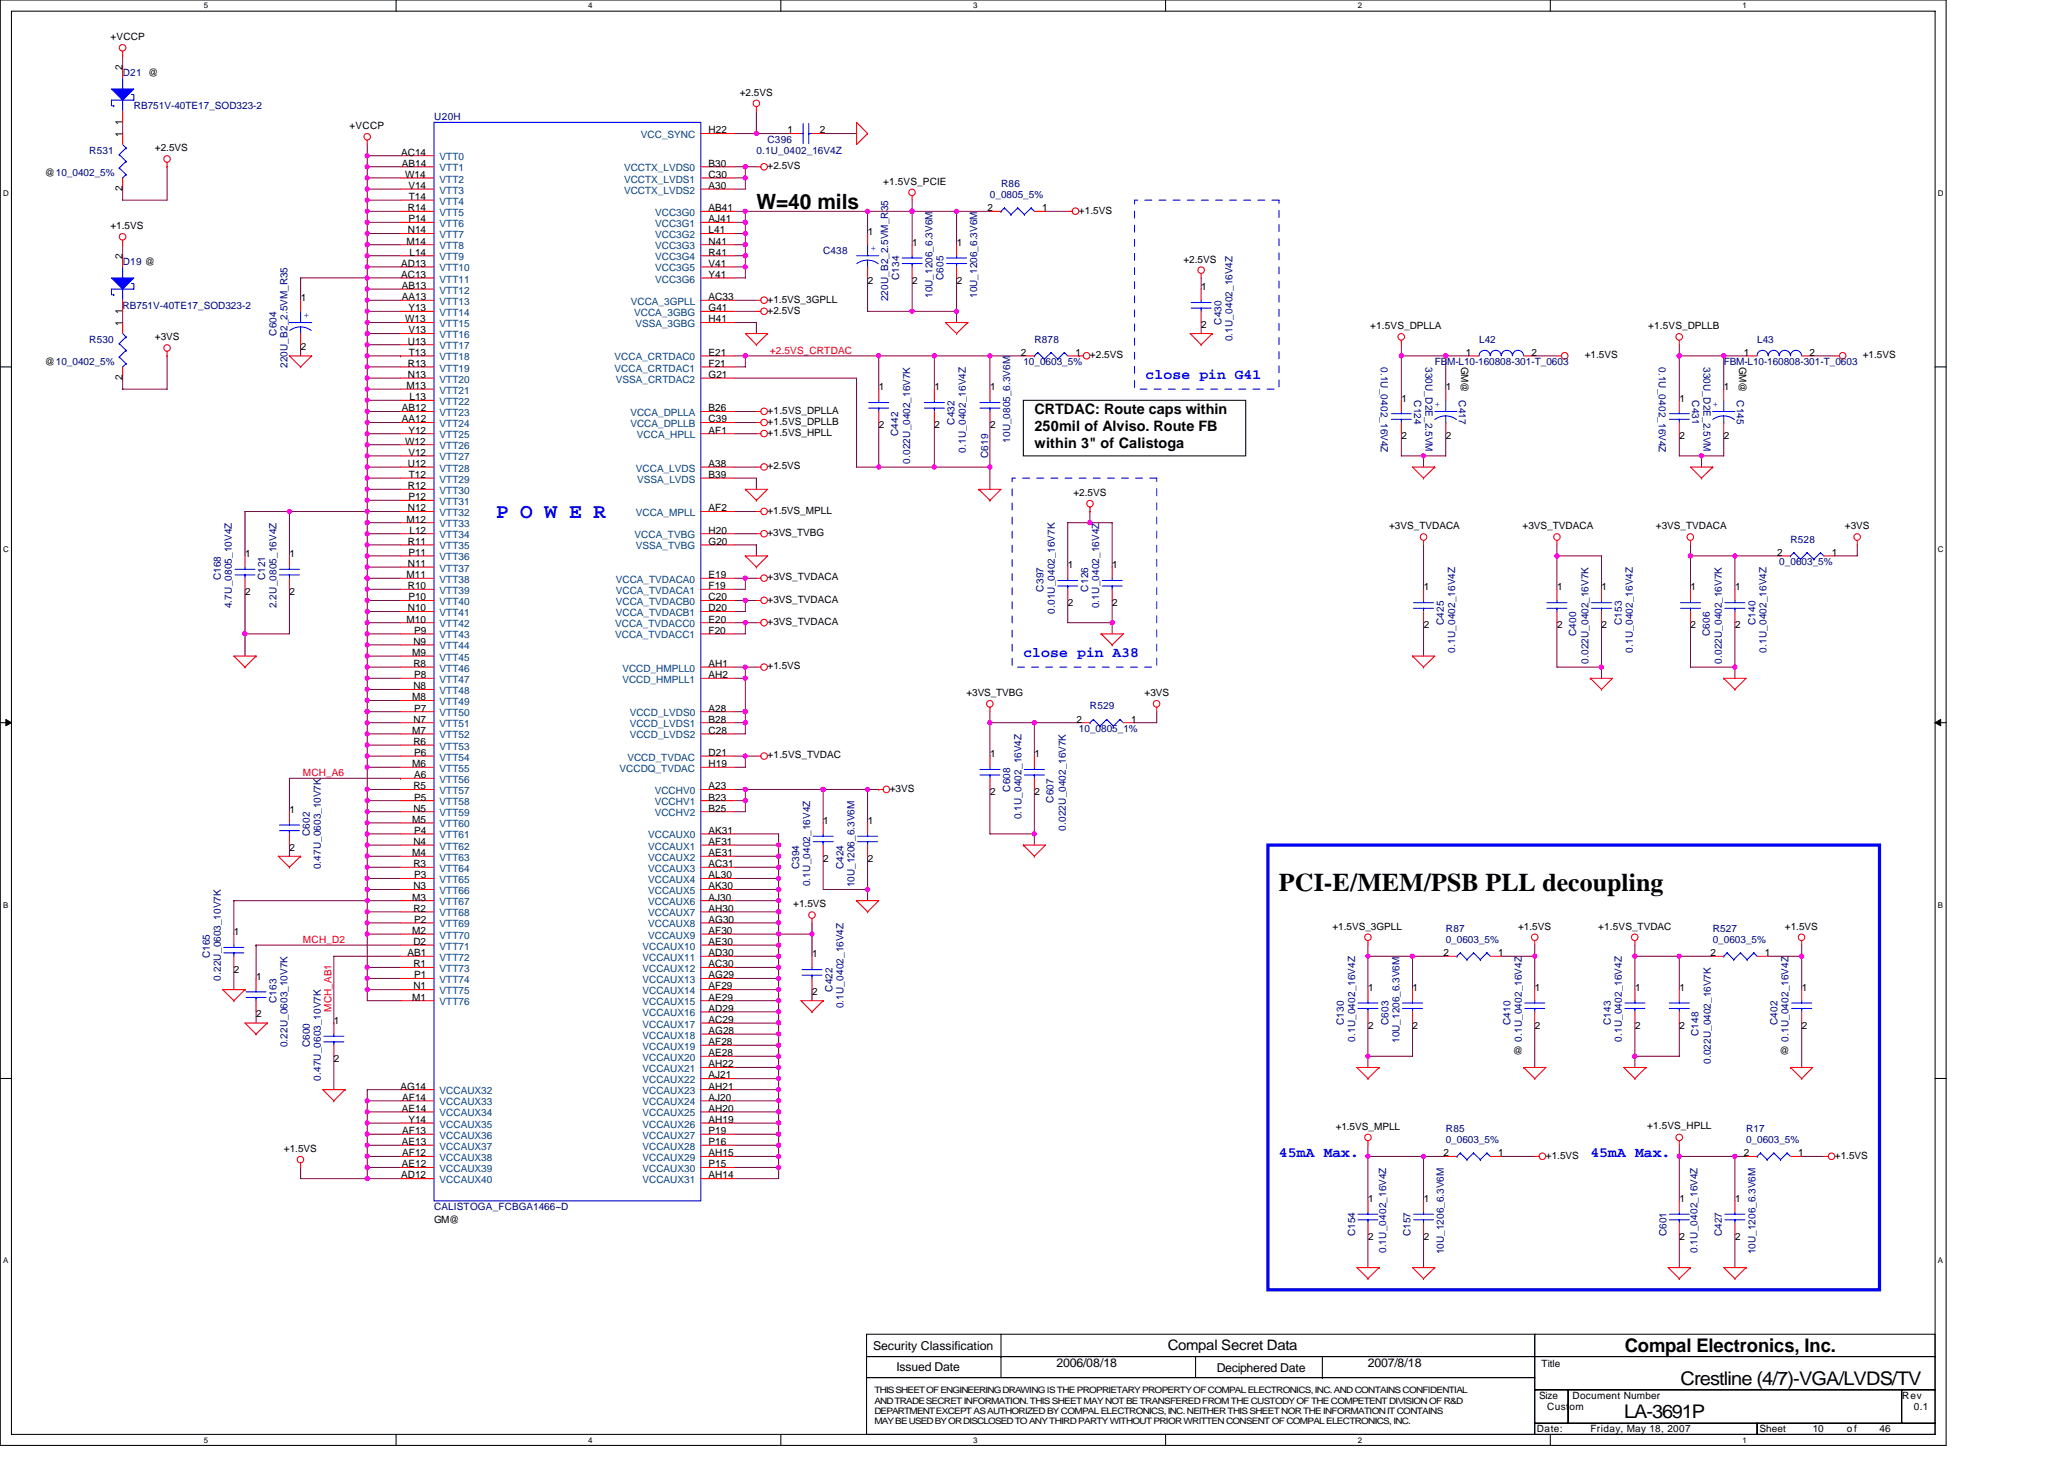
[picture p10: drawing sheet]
<svg xmlns="http://www.w3.org/2000/svg" width="297mm" height="210mm" viewBox="0 0 297 210" stroke-linecap="round" stroke-linejoin="round" font-family="sans-serif">
<defs><g id="words">
<text font-size="3.7" x="184.1" y="128.2">PCI-E/MEM/PSB PLL decoupling</text>
<text font-size="3" x="108.9" y="30">W=40 mils</text>
<text font-size="3" fill="#00f" x="71.4" y="74.5">P O W E R</text>
<g font-size="2.7">
<text x="233.8" y="194.5">Compal Electronics, Inc.</text>
<text x="241.8" y="199.3">Crestline (4/7)-VGA/LVDS/TV</text>
<text x="233.8" y="204.1">LA-3691P</text>
</g>
<g font-size="2.1">
<text x="148.9" y="59.5">CRTDAC: Route caps within</text>
<text x="148.9" y="62">250mil of Alviso. Route FB</text>
<text x="148.9" y="64.5">within 3&quot; of Calistoga</text>
<text x="168.1" y="194.4">Compal Secret Data</text>
</g>
<g font-size="2.1" fill="#00f">
<text x="164.9" y="54.5">close pin G41</text>
<text x="147.3" y="94.6">close pin A38</text>
<text x="184.1" y="166.6">45mA Max.</text>
<text x="228.9" y="166.6">45mA Max.</text>
</g>
<g font-size="1.8">
<text x="125.7" y="194.2">Security Classification</text>
<text x="129" y="197.3">Issued Date</text>
<text x="152.1" y="196.8">2006/08/18</text>
<text x="175.1" y="197.4">Deciphered Date</text>
<text x="196.9" y="196.8">2007/8/18</text>
</g>
<g font-size="1.4">
<text x="15.9" y="5.8">+VCCP</text>
<text x="17.6" y="10.1" transform="rotate(-90 17.6 10.1)">2</text>
<text x="17.6" y="17.9" transform="rotate(-90 17.6 17.9)">1</text>
<text x="106.5" y="13.8">+2.5VS</text>
<text x="17.6" y="19.7" transform="rotate(-90 17.6 19.7)">1</text>
<text x="22.3" y="21.8">+2.5VS</text>
<text x="50.3" y="18.6">+VCCP</text>
<text x="57.7" y="22.4">AC14</text>
<text x="57.8" y="24">AB14</text>
<text x="102" y="24">B30</text>
<text x="102" y="19.2">H22</text>
<text x="113.3" y="19.2">1</text>
<text x="118" y="19.2">2</text>
<text x="6.5" y="25.3">@10_0402_5%</text>
<text x="17.6" y="27.5" transform="rotate(-90 17.6 27.5)">2</text>
<text x="58.3" y="25.6">W14</text>
<text x="58.8" y="27.2">V14</text>
<text x="58.8" y="28.8">T14</text>
<text x="102" y="25.6">C30</text>
<text x="102" y="27.2">A30</text>
<text x="110.5" y="24.3">+2.5VS</text>
<text x="127.1" y="26.6">+1.5VS_PCIE</text>
<text x="15.9" y="33">+1.5VS</text>
<text x="58.5" y="35.2">M14</text>
<text x="58.7" y="30.4">R14</text>
<text x="58.7" y="33.6">N14</text>
<text x="58.8" y="32">P14</text>
<text x="102" y="30.4">AB41</text>
<text x="102" y="32">AJ41</text>
<text x="102" y="33.6">L41</text>
<text x="102" y="35.2">N41</text>
<text x="124.9" y="33.8">1</text>
<text x="131.3" y="35.4">1</text>
<text x="137.7" y="35.4">1</text>
<text x="142.1" y="30.4">2</text>
<text x="150" y="30.4">1</text>
<text x="155.3" y="30.7">+1.5VS</text>
<text x="17.6" y="37.3" transform="rotate(-90 17.6 37.3)">2</text>
<text x="57.7" y="38.4">AD13</text>
<text x="57.7" y="40">AC13</text>
<text x="57.8" y="41.6">AB13</text>
<text x="58.9" y="36.8">L14</text>
<text x="102" y="36.8">R41</text>
<text x="102" y="38.4">V41</text>
<text x="102" y="40">Y41</text>
<text x="124.9" y="40.8">2</text>
<text x="131.3" y="40.8">2</text>
<text x="137.7" y="40.8">2</text>
<text x="170.3" y="37.8">+2.5VS</text>
<text x="172.9" y="41.8">1</text>
<text x="17.6" y="46.9" transform="rotate(-90 17.6 46.9)">1</text>
<text x="17.6" y="45.1" transform="rotate(-90 17.6 45.1)">1</text>
<text x="43.3" y="43.4">1</text>
<text x="57.8" y="43.2">AA13</text>
<text x="58.3" y="46.4">W13</text>
<text x="58.8" y="44.8">Y13</text>
<text x="58.8" y="48">V13</text>
<text x="102" y="44.8">G41</text>
<text x="102" y="46.4">H41</text>
<text x="102" y="43.2">AC33</text>
<text x="110.5" y="43.5">+1.5VS_3GPLL</text>
<text x="110.5" y="45.1">+2.5VS</text>
<text x="172.9" y="47.2">2</text>
<text x="197.2" y="47.4">+1.5VS_DPLLA</text>
<text x="237.2" y="47.4">+1.5VS_DPLLB</text>
<text x="6.5" y="52.5">@10_0402_5%</text>
<text x="22.3" y="49">+3VS</text>
<text x="43.3" y="50.4">2</text>
<text x="58.7" y="49.6">U13</text>
<text x="58.7" y="52.8">R13</text>
<text x="58.8" y="51.2">T13</text>
<text x="102" y="51.2">E21</text>
<text x="102" y="52.8">F21</text>
<text x="146.9" y="51.2">2</text>
<text x="154.8" y="51.2">1</text>
<text x="156.9" y="51.5">+2.5VS</text>
<text x="210.3" y="52.8" transform="rotate(90 210.3 52.8)">GM@</text>
<text x="210.9" y="51.2">1</text>
<text x="220.4" y="51.2">2</text>
<text x="228.1" y="51.5">+1.5VS</text>
<text x="250.3" y="52.8" transform="rotate(90 250.3 52.8)">GM@</text>
<text x="250.9" y="51.2">1</text>
<text x="260.4" y="51.2">2</text>
<text x="268.1" y="51.5">+1.5VS</text>
<text x="17.6" y="54.7" transform="rotate(-90 17.6 54.7)">2</text>
<text x="57.8" y="59.2">AB12</text>
<text x="58.5" y="56">M13</text>
<text x="58.7" y="54.4">N13</text>
<text x="58.9" y="57.6">L13</text>
<text x="102" y="54.4">G21</text>
<text x="102" y="59.2">B26</text>
<text x="110.5" y="59.5">+1.5VS_DPLLA</text>
<text x="126.5" y="56.2">1</text>
<text x="134.5" y="56.2">1</text>
<text x="142.5" y="56.2">1</text>
<text x="201.7" y="57.8">1</text>
<text x="208.1" y="56.2">1</text>
<text x="241.7" y="57.8">1</text>
<text x="248.1" y="56.2">1</text>
<text x="57.8" y="60.8">AA12</text>
<text x="58.3" y="64">W12</text>
<text x="58.8" y="62.4">Y12</text>
<text x="58.8" y="65.6">V12</text>
<text x="102" y="60.8">C39</text>
<text x="102" y="62.4">AF1</text>
<text x="110.5" y="61.2">+1.5VS_DPLLB</text>
<text x="110.5" y="62.7">+1.5VS_HPLL</text>
<text x="126.5" y="61.6">2</text>
<text x="134.5" y="61.6">2</text>
<text x="142.5" y="61.6">2</text>
<text x="201.7" y="63.2">2</text>
<text x="208.1" y="63.2">2</text>
<text x="241.7" y="63.2">2</text>
<text x="248.1" y="63.2">2</text>
<text x="58.7" y="67.2">U12</text>
<text x="58.7" y="70.4">R12</text>
<text x="58.8" y="72">P12</text>
<text x="58.8" y="68.8">T12</text>
<text x="102" y="67.2">A38</text>
<text x="102" y="68.8">B39</text>
<text x="110.5" y="67.5">+2.5VS</text>
<text x="154.5" y="71.4">+2.5VS</text>
<text x="58.5" y="75.2">M12</text>
<text x="58.7" y="73.6">N12</text>
<text x="58.9" y="76.8">L12</text>
<text x="102" y="76.8">H20</text>
<text x="102" y="73.6">AF2</text>
<text x="110.5" y="77.2">+3VS_TVBG</text>
<text x="110.5" y="74">+1.5VS_MPLL</text>
<text x="199.9" y="76.2">+3VS_TVDACA</text>
<text x="219.1" y="76.2">+3VS_TVDACA</text>
<text x="238.3" y="76.2">+3VS_TVDACA</text>
<text x="265.5" y="76.2">+3VS</text>
<text x="35.3" y="80.2">1</text>
<text x="41.7" y="80.2">1</text>
<text x="58.5" y="83.2">M11</text>
<text x="58.7" y="78.4">R11</text>
<text x="58.7" y="81.6">N11</text>
<text x="58.8" y="80">P11</text>
<text x="102" y="83.2">E19</text>
<text x="102" y="78.4">G20</text>
<text x="110.5" y="83.5">+3VS_TVDACA</text>
<text x="153.7" y="81.8">1</text>
<text x="160.1" y="81.8">1</text>
<text x="255.8" y="80">2</text>
<text x="263.6" y="80">1</text>
<text x="35.3" y="85.6">2</text>
<text x="41.7" y="85.6">2</text>
<text x="58.5" y="89.6">M10</text>
<text x="58.7" y="84.8">R10</text>
<text x="58.7" y="88">N10</text>
<text x="58.8" y="86.4">P10</text>
<text x="102" y="84.8">F19</text>
<text x="102" y="86.4">C20</text>
<text x="102" y="88">D20</text>
<text x="102" y="89.6">E20</text>
<text x="110.5" y="86.7">+3VS_TVDACA</text>
<text x="110.5" y="90">+3VS_TVDACA</text>
<text x="153.7" y="87.2">2</text>
<text x="160.1" y="87.2">2</text>
<text x="204.9" y="85">1</text>
<text x="224.1" y="85">1</text>
<text x="230.5" y="85">1</text>
<text x="243.3" y="85">1</text>
<text x="249.7" y="85">1</text>
<text x="59.3" y="94.4">M9</text>
<text x="59.5" y="92.8">N9</text>
<text x="59.5" y="96">R8</text>
<text x="59.6" y="91.2">P9</text>
<text x="102" y="91.2">F20</text>
<text x="102" y="96">AH1</text>
<text x="204.9" y="90.4">2</text>
<text x="224.1" y="90.4">2</text>
<text x="230.5" y="90.4">2</text>
<text x="243.3" y="90.4">2</text>
<text x="249.7" y="90.4">2</text>
<text x="59.3" y="100.8">M8</text>
<text x="59.5" y="99.2">N8</text>
<text x="59.6" y="97.6">P8</text>
<text x="102" y="97.6">AH2</text>
<text x="110.5" y="96.4">+1.5VS</text>
<text x="139.1" y="100.2">+3VS_TVBG</text>
<text x="164.7" y="100.2">+3VS</text>
<text x="59.3" y="105.6">M7</text>
<text x="59.5" y="104">N7</text>
<text x="59.5" y="107.2">R6</text>
<text x="59.6" y="102.4">P7</text>
<text x="102" y="102.4">A28</text>
<text x="102" y="104">B28</text>
<text x="102" y="105.6">C28</text>
<text x="154.9" y="104">2</text>
<text x="162.8" y="104">1</text>
<text x="59.3" y="110.4">M6</text>
<text x="59.5" y="113.6">R5</text>
<text x="59.6" y="108.8">P6</text>
<text x="59.6" y="112">A6</text>
<text x="102" y="113.6">A23</text>
<text x="102" y="108.8">D21</text>
<text x="102" y="110.4">H19</text>
<text x="110.5" y="109.2">+1.5VS_TVDAC</text>
<text x="128.1" y="114">+3VS</text>
<text x="142.5" y="109">1</text>
<text x="148.9" y="109">1</text>
<text x="41.7" y="117">1</text>
<text x="59.3" y="118.4">M5</text>
<text x="59.5" y="116.8">N5</text>
<text x="59.6" y="120">P4</text>
<text x="59.6" y="115.2">P5</text>
<text x="102" y="115.2">B23</text>
<text x="102" y="116.8">B25</text>
<text x="102" y="120">AK31</text>
<text x="118.5" y="118.6">1</text>
<text x="124.9" y="118.6">1</text>
<text x="142.5" y="114.4">2</text>
<text x="148.9" y="114.4">2</text>
<text x="41.7" y="122.4">2</text>
<text x="59.3" y="123.2">M4</text>
<text x="59.5" y="121.6">N4</text>
<text x="59.5" y="124.8">R3</text>
<text x="102" y="121.6">AF31</text>
<text x="102" y="123.2">AE31</text>
<text x="102" y="124.8">AC31</text>
<text x="118.5" y="124">2</text>
<text x="124.9" y="124">2</text>
<text x="59.3" y="129.6">M3</text>
<text x="59.5" y="128">N3</text>
<text x="59.5" y="131.2">R2</text>
<text x="59.6" y="126.4">P3</text>
<text x="102" y="126.4">AL30</text>
<text x="102" y="128">AK30</text>
<text x="102" y="129.6">AJ30</text>
<text x="102" y="131.2">AH30</text>
<text x="114.1" y="130.6">+1.5VS</text>
<text x="33.7" y="134.6">1</text>
<text x="58.6" y="137.6">AB1</text>
<text x="59.3" y="134.4">M2</text>
<text x="59.5" y="136">D2</text>
<text x="59.6" y="132.8">P2</text>
<text x="102" y="136">AE30</text>
<text x="102" y="137.6">AD30</text>
<text x="102" y="132.8">AG30</text>
<text x="102" y="134.4">AF30</text>
<text x="116.9" y="137.8">1</text>
<text x="191.7" y="133.8">+1.5VS_3GPLL</text>
<text x="207.7" y="137.6">2</text>
<text x="215.6" y="137.6">1</text>
<text x="218.5" y="133.8">+1.5VS</text>
<text x="230" y="133.8">+1.5VS_TVDAC</text>
<text x="246.1" y="137.6">2</text>
<text x="254" y="137.6">1</text>
<text x="256.9" y="133.8">+1.5VS</text>
<text x="33.7" y="140">2</text>
<text x="36.9" y="141">1</text>
<text x="59.3" y="144">M1</text>
<text x="59.5" y="139.2">R1</text>
<text x="59.5" y="142.4">N1</text>
<text x="59.6" y="140.8">P1</text>
<text x="102" y="139.2">AC30</text>
<text x="102" y="140.8">AG29</text>
<text x="102" y="142.4">AF29</text>
<text x="102" y="144">AE29</text>
<text x="116.9" y="143.2">2</text>
<text x="196.9" y="142.6">1</text>
<text x="203.3" y="142.6">1</text>
<text x="220.9" y="142.6">1</text>
<text x="235.3" y="142.6">1</text>
<text x="241.7" y="142.6">1</text>
<text x="259.3" y="142.6">1</text>
<text x="36.9" y="146.4">2</text>
<text x="48.1" y="147.4">1</text>
<text x="102" y="145.6">AD29</text>
<text x="102" y="147.2">AC29</text>
<text x="102" y="148.8">AG28</text>
<text x="196.9" y="148">2</text>
<text x="203.3" y="148">2</text>
<text x="220.9" y="148">2</text>
<text x="235.3" y="148">2</text>
<text x="241.7" y="148">2</text>
<text x="259.3" y="148">2</text>
<text x="48.1" y="152.8">2</text>
<text x="102" y="150.4">AF28</text>
<text x="102" y="152">AE28</text>
<text x="102" y="153.6">AH22</text>
<text x="102" y="155.2">AJ21</text>
<text x="217.7" y="151.7">@</text>
<text x="256.1" y="151.7">@</text>
<text x="57.7" y="156.8">AG14</text>
<text x="57.8" y="160">AE14</text>
<text x="57.9" y="158.4">AF14</text>
<text x="58.8" y="161.6">Y14</text>
<text x="102" y="156.8">AH21</text>
<text x="102" y="158.4">AJ20</text>
<text x="102" y="160">AH20</text>
<text x="102" y="161.6">AH19</text>
<text x="40.8" y="165.8">+1.5VS</text>
<text x="57.8" y="164.8">AE13</text>
<text x="57.8" y="168">AE12</text>
<text x="57.9" y="163.2">AF13</text>
<text x="57.9" y="166.4">AF12</text>
<text x="102" y="163.2">P19</text>
<text x="102" y="164.8">P16</text>
<text x="102" y="166.4">AH15</text>
<text x="102" y="168">P15</text>
<text x="192.2" y="162.6">+1.5VS_MPLL</text>
<text x="207.7" y="166.4">2</text>
<text x="215.6" y="166.4">1</text>
<text x="222.5" y="166.8">+1.5VS</text>
<text x="237" y="162.4">+1.5VS_HPLL</text>
<text x="250.9" y="166.4">2</text>
<text x="258.8" y="166.4">1</text>
<text x="264.1" y="166.8">+1.5VS</text>
<text x="57.7" y="169.6">AD12</text>
<text x="102" y="169.6">AH14</text>
<text x="196.9" y="173">1</text>
<text x="204.9" y="173">1</text>
<text x="241.7" y="173">1</text>
<text x="249.7" y="173">1</text>
<text x="62.5" y="176">GM@</text>
<text x="196.9" y="178.4">2</text>
<text x="204.9" y="178.4">2</text>
<text x="241.7" y="178.4">2</text>
<text x="249.7" y="178.4">2</text>
<text x="221.8" y="196.7">Title</text>
<text x="221.5" y="201.3">Size</text>
<text x="222.6" y="202.9">Custom</text>
<text x="226.3" y="201.3">Document Number</text>
<text x="273.7" y="201.3">Rev</text>
<text x="275.4" y="202.9">0.1</text>
<text x="221.2" y="206.1">Date:</text>
<text x="228.9" y="206.1">Friday, May 18, 2007</text>
<text x="253.2" y="206.1">Sheet</text>
<text x="260.9" y="206.1">10</text>
<text x="265.8" y="206.1">of</text>
<text x="270.5" y="206.1">46</text>
</g>
<g font-size="1.4" fill="#000080">
<text x="17.7" y="10.9">D21 @</text>
<text x="19.3" y="15.7">RB751V-40TE17_SOD323-2</text>
<text x="62.5" y="17.3">U20H</text>
<text x="12.8" y="22.1">R531</text>
<text x="108.9" y="22.1">0.1U_0402_16V4Z</text>
<text x="110.5" y="20.5">C396</text>
<text x="142.5" y="28.5">0_0805_5%</text>
<text x="144.1" y="26.9">R86</text>
<text x="17.7" y="38.1">D19 @</text>
<text x="118.5" y="36.5">C438</text>
<text x="129.4" y="40.3" transform="rotate(-90 129.4 40.3)">C134</text>
<text x="135.8" y="40.3" transform="rotate(-90 135.8 40.3)">C605</text>
<text x="17.6" y="44.5">RB751V-40TE17_SOD323-2</text>
<text x="127.8" y="43.4" transform="rotate(-90 127.8 43.4)">220U_B2_2.5VM_R35</text>
<text x="134.2" y="42.9" transform="rotate(-90 134.2 42.9)">10U_1206_6.3V6M</text>
<text x="140.6" y="42.9" transform="rotate(-90 140.6 42.9)">10U_1206_6.3V6M</text>
<text x="175.8" y="46.7" transform="rotate(-90 175.8 46.7)">C430</text>
<text x="12.8" y="49.3">R530</text>
<text x="39.8" y="48.3" transform="rotate(-90 39.8 48.3)">C604</text>
<text x="41.4" y="53" transform="rotate(-90 41.4 53)">220U_B2_2.5VM_R35</text>
<text x="147.3" y="52.5">10_0603_5%</text>
<text x="148.9" y="49.3">R878</text>
<text x="177.4" y="49.1" transform="rotate(-90 177.4 49.1)">0.1U_0402_16V4Z</text>
<text x="198.7" y="52.8" transform="rotate(90 198.7 52.8)">0.1U_0402_16V4Z</text>
<text x="205.1" y="52.8" transform="rotate(90 205.1 52.8)">330U_D2E_2.5VM</text>
<text x="206.5" y="52.5">FBM-L10-160808-301-T_0603</text>
<text x="212.9" y="49.3">L42</text>
<text x="238.7" y="52.8" transform="rotate(90 238.7 52.8)">0.1U_0402_16V4Z</text>
<text x="245.1" y="52.8" transform="rotate(90 245.1 52.8)">330U_D2E_2.5VM</text>
<text x="248.1" y="52.5">FBM-L10-160808-301-T_0603</text>
<text x="252.9" y="49.3">L43</text>
<text x="203.5" y="57.6" transform="rotate(90 203.5 57.6)">C124</text>
<text x="209.9" y="57.6" transform="rotate(90 209.9 57.6)">C417</text>
<text x="243.5" y="57.6" transform="rotate(90 243.5 57.6)">C431</text>
<text x="250" y="57.6" transform="rotate(90 250 57.6)">C145</text>
<text x="129.2" y="62.7" transform="rotate(-90 129.2 62.7)">C442</text>
<text x="137.4" y="61.1" transform="rotate(-90 137.4 61.1)">C432</text>
<text x="139" y="65.1" transform="rotate(-90 139 65.1)">0.1U_0402_16V4Z</text>
<text x="142.2" y="65.9" transform="rotate(-90 142.2 65.9)">C619</text>
<text x="145.4" y="63.7" transform="rotate(-90 145.4 63.7)">10U_0805_6.3V6M</text>
<text x="131" y="66.7" transform="rotate(-90 131 66.7)">0.022U_0402_16V7K</text>
<text x="31.8" y="83.5" transform="rotate(-90 31.8 83.5)">C168</text>
<text x="38.2" y="83.5" transform="rotate(-90 38.2 83.5)">C121</text>
<text x="256.1" y="81.3">0_0603_5%</text>
<text x="257.7" y="78.1">R528</text>
<text x="33.4" y="87.5" transform="rotate(-90 33.4 87.5)">4.7U_0805_10V4Z</text>
<text x="39.8" y="87.5" transform="rotate(-90 39.8 87.5)">2.2U_0805_16V4Z</text>
<text x="150.2" y="85.1" transform="rotate(-90 150.2 85.1)">C397</text>
<text x="151.8" y="88.3" transform="rotate(-90 151.8 88.3)">0.01U_0402_16V7K</text>
<text x="156.6" y="85.1" transform="rotate(-90 156.6 85.1)">C126</text>
<text x="158.2" y="87.5" transform="rotate(-90 158.2 87.5)">0.1U_0402_16V4Z</text>
<text x="207.8" y="89.9" transform="rotate(-90 207.8 89.9)">C425</text>
<text x="233.4" y="89.9" transform="rotate(-90 233.4 89.9)">C153</text>
<text x="252.6" y="89.9" transform="rotate(-90 252.6 89.9)">C140</text>
<text x="209.4" y="93.9" transform="rotate(-90 209.4 93.9)">0.1U_0402_16V4Z</text>
<text x="226.8" y="91.5" transform="rotate(-90 226.8 91.5)">C400</text>
<text x="228.6" y="95.5" transform="rotate(-90 228.6 95.5)">0.022U_0402_16V7K</text>
<text x="235" y="93.9" transform="rotate(-90 235 93.9)">0.1U_0402_16V4Z</text>
<text x="246.1" y="91.5" transform="rotate(-90 246.1 91.5)">C606</text>
<text x="247.8" y="95.5" transform="rotate(-90 247.8 95.5)">0.022U_0402_16V7K</text>
<text x="254.2" y="93.9" transform="rotate(-90 254.2 93.9)">0.1U_0402_16V4Z</text>
<text x="155.3" y="105.3">10_0805_1%</text>
<text x="156.9" y="102.1">R529</text>
<text x="145.4" y="113.9" transform="rotate(-90 145.4 113.9)">C608</text>
<text x="147" y="117.9" transform="rotate(-90 147 117.9)">0.1U_0402_16V4Z</text>
<text x="151.6" y="115.5" transform="rotate(-90 151.6 115.5)">C607</text>
<text x="153.4" y="119.5" transform="rotate(-90 153.4 119.5)">0.022U_0402_16V7K</text>
<text x="44.6" y="120.4" transform="rotate(-90 44.6 120.4)">C602</text>
<text x="46.2" y="125.1" transform="rotate(-90 46.2 125.1)">0.47U_0603_10V7K</text>
<text x="115" y="125.1" transform="rotate(-90 115 125.1)">C394</text>
<text x="121.4" y="125.1" transform="rotate(-90 121.4 125.1)">C424</text>
<text x="116.6" y="127.6" transform="rotate(-90 116.6 127.6)">0.1U_0402_16V4Z</text>
<text x="123" y="127.7" transform="rotate(-90 123 127.7)">10U_1206_6.3V6M</text>
<text x="30.2" y="137.9" transform="rotate(-90 30.2 137.9)">C165</text>
<text x="208.1" y="135.7">0_0603_5%</text>
<text x="208.1" y="134.1">R87</text>
<text x="246.5" y="134.1">R527</text>
<text x="246.5" y="135.7">0_0603_5%</text>
<text x="31.8" y="141.1" transform="rotate(-90 31.8 141.1)">0.22U_0603_10V7K</text>
<text x="119.8" y="142.7" transform="rotate(-90 119.8 142.7)">C422</text>
<text x="39.8" y="144.4" transform="rotate(-90 39.8 144.4)">C163</text>
<text x="121.4" y="145.1" transform="rotate(-90 121.4 145.1)">0.1U_0402_16V4Z</text>
<text x="193.4" y="147.6" transform="rotate(-90 193.4 147.6)">C130</text>
<text x="195" y="149.9" transform="rotate(-90 195 149.9)">0.1U_0402_16V4Z</text>
<text x="199.8" y="147.6" transform="rotate(-90 199.8 147.6)">C603</text>
<text x="217.4" y="147.6" transform="rotate(-90 217.4 147.6)">C410</text>
<text x="219" y="149.9" transform="rotate(-90 219 149.9)">0.1U_0402_16V4Z</text>
<text x="231.8" y="147.6" transform="rotate(-90 231.8 147.6)">C143</text>
<text x="233.4" y="149.9" transform="rotate(-90 233.4 149.9)">0.1U_0402_16V4Z</text>
<text x="244.5" y="149.1" transform="rotate(-90 244.5 149.1)">C148</text>
<text x="255.8" y="147.6" transform="rotate(-90 255.8 147.6)">C402</text>
<text x="257.4" y="149.9" transform="rotate(-90 257.4 149.9)">0.1U_0402_16V4Z</text>
<text x="41.4" y="150.7" transform="rotate(-90 41.4 150.7)">0.22U_0603_10V7K</text>
<text x="44.6" y="150.7" transform="rotate(-90 44.6 150.7)">C600</text>
<text x="46.2" y="155.6" transform="rotate(-90 46.2 155.6)">0.47U_0603_10V7K</text>
<text x="201.4" y="150.1" transform="rotate(-90 201.4 150.1)">10U_1206_6.3V6M</text>
<text x="246.2" y="153.1" transform="rotate(-90 246.2 153.1)">0.022U_0402_16V7K</text>
<text x="208.1" y="164.5">0_0603_5%</text>
<text x="208.1" y="162.9">R85</text>
<text x="251.3" y="162.9">R17</text>
<text x="251.3" y="164.5">0_0603_5%</text>
<text x="62.5" y="174.1">CALISTOGA_FCBGA1466~D</text>
<text x="195" y="177.9" transform="rotate(-90 195 177.9)">C154</text>
<text x="203" y="177.9" transform="rotate(-90 203 177.9)">C157</text>
<text x="239.8" y="177.9" transform="rotate(-90 239.8 177.9)">C601</text>
<text x="247.8" y="177.9" transform="rotate(-90 247.8 177.9)">C427</text>
<text x="199.5" y="180.4" transform="rotate(-90 199.5 180.4)">0.1U_0402_16V4Z</text>
<text x="207.8" y="180.5" transform="rotate(-90 207.8 180.5)">10U_1206_6.3V6M</text>
<text x="244.3" y="180.4" transform="rotate(-90 244.3 180.4)">0.1U_0402_16V4Z</text>
<text x="252.6" y="180.5" transform="rotate(-90 252.6 180.5)">10U_1206_6.3V6M</text>
</g>
<g font-size="1.4" fill="#004080">
<text x="63.3" y="23.1">VTT0</text>
<text x="92.2" y="19.9">VCC_SYNC</text>
<text x="63.3" y="24.7">VTT1</text>
<text x="63.3" y="26.3">VTT2</text>
<text x="63.3" y="27.9">VTT3</text>
<text x="63.3" y="29.5">VTT4</text>
<text x="89.8" y="24.7">VCCTX_LVDS0</text>
<text x="89.8" y="26.3">VCCTX_LVDS1</text>
<text x="89.8" y="27.9">VCCTX_LVDS2</text>
<text x="63.3" y="31.1">VTT5</text>
<text x="63.3" y="32.7">VTT6</text>
<text x="63.3" y="34.3">VTT7</text>
<text x="63.3" y="35.9">VTT8</text>
<text x="94.3" y="31.1">VCC3G0</text>
<text x="94.3" y="32.7">VCC3G1</text>
<text x="94.3" y="34.3">VCC3G2</text>
<text x="94.3" y="35.9">VCC3G3</text>
<text x="63.3" y="37.5">VTT9</text>
<text x="63.3" y="39.1">VTT10</text>
<text x="63.3" y="40.7">VTT11</text>
<text x="94.3" y="37.5">VCC3G4</text>
<text x="94.3" y="39.1">VCC3G5</text>
<text x="94.3" y="40.7">VCC3G6</text>
<text x="63.3" y="42.3">VTT12</text>
<text x="63.3" y="43.9">VTT13</text>
<text x="63.3" y="45.5">VTT14</text>
<text x="63.3" y="47.1">VTT15</text>
<text x="90.8" y="43.9">VCCA_3GPLL</text>
<text x="91.3" y="45.5">VCCA_3GBG</text>
<text x="91.4" y="47.1">VSSA_3GBG</text>
<text x="63.3" y="48.7">VTT16</text>
<text x="63.3" y="50.3">VTT17</text>
<text x="63.3" y="51.9">VTT18</text>
<text x="63.3" y="53.5">VTT19</text>
<text x="88.5" y="51.9">VCCA_CRTDAC0</text>
<text x="88.5" y="53.5">VCCA_CRTDAC1</text>
<text x="63.3" y="55.1">VTT20</text>
<text x="63.3" y="56.7">VTT21</text>
<text x="63.3" y="58.3">VTT22</text>
<text x="63.3" y="59.9">VTT23</text>
<text x="88.6" y="55.1">VSSA_CRTDAC2</text>
<text x="90.7" y="59.9">VCCA_DPLLA</text>
<text x="63.3" y="61.5">VTT24</text>
<text x="63.3" y="63.1">VTT25</text>
<text x="63.3" y="64.7">VTT26</text>
<text x="90.7" y="61.5">VCCA_DPLLB</text>
<text x="91.7" y="63.1">VCCA_HPLL</text>
<text x="63.3" y="66.3">VTT27</text>
<text x="63.3" y="67.9">VTT28</text>
<text x="63.3" y="69.5">VTT29</text>
<text x="63.3" y="71.1">VTT30</text>
<text x="91.5" y="67.9">VCCA_LVDS</text>
<text x="91.7" y="69.5">VSSA_LVDS</text>
<text x="63.3" y="72.7">VTT31</text>
<text x="63.3" y="74.3">VTT32</text>
<text x="63.3" y="75.9">VTT33</text>
<text x="63.3" y="77.5">VTT34</text>
<text x="91.3" y="77.5">VCCA_TVBG</text>
<text x="91.5" y="74.3">VCCA_MPLL</text>
<text x="63.3" y="79.1">VTT35</text>
<text x="63.3" y="80.7">VTT36</text>
<text x="63.3" y="82.3">VTT37</text>
<text x="63.3" y="83.9">VTT38</text>
<text x="88.6" y="83.9">VCCA_TVDACA0</text>
<text x="91.5" y="79.1">VSSA_TVBG</text>
<text x="63.3" y="85.5">VTT39</text>
<text x="63.3" y="87.1">VTT40</text>
<text x="63.3" y="88.7">VTT41</text>
<text x="88.6" y="85.5">VCCA_TVDACA1</text>
<text x="88.6" y="87.1">VCCA_TVDACB0</text>
<text x="88.6" y="88.7">VCCA_TVDACB1</text>
<text x="63.3" y="90.3">VTT42</text>
<text x="63.3" y="91.9">VTT43</text>
<text x="63.3" y="93.5">VTT44</text>
<text x="63.3" y="95.1">VTT45</text>
<text x="88.5" y="90.3">VCCA_TVDACC0</text>
<text x="88.5" y="91.9">VCCA_TVDACC1</text>
<text x="63.3" y="96.7">VTT46</text>
<text x="63.3" y="98.3">VTT47</text>
<text x="63.3" y="99.9">VTT48</text>
<text x="63.3" y="101.5">VTT49</text>
<text x="89.6" y="96.7">VCCD_HMPLL0</text>
<text x="89.6" y="98.3">VCCD_HMPLL1</text>
<text x="63.3" y="103.1">VTT50</text>
<text x="63.3" y="104.7">VTT51</text>
<text x="63.3" y="106.3">VTT52</text>
<text x="63.3" y="107.9">VTT53</text>
<text x="90.6" y="103.1">VCCD_LVDS0</text>
<text x="90.6" y="104.7">VCCD_LVDS1</text>
<text x="90.6" y="106.3">VCCD_LVDS2</text>
<text x="63.3" y="109.5">VTT54</text>
<text x="63.3" y="111.1">VTT55</text>
<text x="63.3" y="112.7">VTT56</text>
<text x="89.2" y="111.1">VCCDQ_TVDAC</text>
<text x="90.3" y="109.5">VCCD_TVDAC</text>
<text x="63.3" y="114.3">VTT57</text>
<text x="63.3" y="117.5">VTT59</text>
<text x="63.3" y="119.1">VTT60</text>
<text x="63.3" y="115.9">VTT58</text>
<text x="94.2" y="114.3">VCCHV0</text>
<text x="94.2" y="115.9">VCCHV1</text>
<text x="94.2" y="117.5">VCCHV2</text>
<text x="63.3" y="120.7">VTT61</text>
<text x="63.3" y="122.3">VTT62</text>
<text x="63.3" y="123.9">VTT63</text>
<text x="63.3" y="125.5">VTT64</text>
<text x="93.3" y="122.3">VCCAUX1</text>
<text x="93.3" y="123.9">VCCAUX2</text>
<text x="93.3" y="125.5">VCCAUX3</text>
<text x="93.3" y="120.7">VCCAUX0</text>
<text x="63.3" y="127.1">VTT65</text>
<text x="63.3" y="128.7">VTT66</text>
<text x="63.3" y="130.3">VTT67</text>
<text x="63.3" y="131.9">VTT68</text>
<text x="93.3" y="127.1">VCCAUX4</text>
<text x="93.3" y="128.7">VCCAUX5</text>
<text x="93.3" y="130.3">VCCAUX6</text>
<text x="93.3" y="131.9">VCCAUX7</text>
<text x="63.3" y="133.5">VTT69</text>
<text x="63.3" y="135.1">VTT70</text>
<text x="63.3" y="136.7">VTT71</text>
<text x="92.5" y="136.7">VCCAUX10</text>
<text x="93.3" y="133.5">VCCAUX8</text>
<text x="93.3" y="135.1">VCCAUX9</text>
<text x="63.3" y="138.3">VTT72</text>
<text x="63.3" y="139.9">VTT73</text>
<text x="63.3" y="141.5">VTT74</text>
<text x="63.3" y="143.1">VTT75</text>
<text x="92.5" y="138.3">VCCAUX11</text>
<text x="92.5" y="139.9">VCCAUX12</text>
<text x="92.5" y="141.5">VCCAUX13</text>
<text x="92.5" y="143.1">VCCAUX14</text>
<text x="63.3" y="144.7">VTT76</text>
<text x="92.5" y="144.7">VCCAUX15</text>
<text x="92.5" y="146.3">VCCAUX16</text>
<text x="92.5" y="147.9">VCCAUX17</text>
<text x="92.5" y="149.5">VCCAUX18</text>
<text x="92.5" y="151.1">VCCAUX19</text>
<text x="92.5" y="152.7">VCCAUX20</text>
<text x="92.5" y="154.3">VCCAUX21</text>
<text x="92.5" y="155.9">VCCAUX22</text>
<text x="63.3" y="157.5">VCCAUX32</text>
<text x="63.3" y="159.1">VCCAUX33</text>
<text x="63.3" y="160.7">VCCAUX34</text>
<text x="92.5" y="157.5">VCCAUX23</text>
<text x="92.5" y="159.1">VCCAUX24</text>
<text x="92.5" y="160.7">VCCAUX25</text>
<text x="63.3" y="162.3">VCCAUX35</text>
<text x="63.3" y="163.9">VCCAUX36</text>
<text x="63.3" y="165.5">VCCAUX37</text>
<text x="63.3" y="167.1">VCCAUX38</text>
<text x="92.5" y="162.3">VCCAUX26</text>
<text x="92.5" y="163.9">VCCAUX27</text>
<text x="92.5" y="165.5">VCCAUX28</text>
<text x="92.5" y="167.1">VCCAUX29</text>
<text x="63.3" y="168.7">VCCAUX39</text>
<text x="63.3" y="170.3">VCCAUX40</text>
<text x="92.5" y="168.7">VCCAUX30</text>
<text x="92.5" y="170.3">VCCAUX31</text>
</g>
<g font-size="1.4" fill="#00f">
<text x="125.3" y="36.2">+</text>
<text x="43.7" y="45.8">+</text>
<text x="206.5" y="58.6">+</text>
<text x="246.5" y="58.6">+</text>
</g>
<g font-size="1.4" fill="#f00">
<text x="110.8" y="50.9">+2.5VS_CRTDAC</text>
<text x="43.6" y="111.7">MCH_A6</text>
<text x="43.6" y="135.7">MCH_D2</text>
<text x="47.7" y="145.6" transform="rotate(-90 47.7 145.6)">MCH_AB1</text>
</g>
<g font-size="1.3">
<text x="125.8" y="200.5">THIS SHEET OF ENGINEERING DRAWING IS THE PROPRIETARY PROPERTY OF COMPAL ELECTRONICS, INC. AND CONTAINS CONFIDENTIAL</text>
<text x="125.8" y="202">AND TRADE SECRET INFORMATION. THIS SHEET MAY NOT BE TRANSFERED FROM THE CUSTODY OF THE COMPETENT DIVISION OF R&amp;D</text>
<text x="125.8" y="203.5">DEPARTMENT EXCEPT AS AUTHORIZED BY COMPAL ELECTRONICS, INC. NEITHER THIS SHEET NOR THE INFORMATION IT CONTAINS</text>
<text x="125.8" y="204.9">MAY BE USED BY OR DISCLOSED TO ANY THIRD PARTY WITHOUT PRIOR WRITTEN CONSENT OF COMPAL ELECTRONICS, INC.</text>
</g>
<g font-size="1.1">
<text x="29.3" y="1.2">5</text>
<text x="84.7" y="1.2">4</text>
<text x="140" y="1.2">3</text>
<text x="195.4" y="1.2">2</text>
<text x="250.8" y="1.2">1</text>
<text x=".4" y="28.2">D</text>
<text x="278.9" y="28.2">D</text>
<text x=".4" y="79.4">C</text>
<text x="278.9" y="79.4">C</text>
<text x=".4" y="130.6">B</text>
<text x="278.9" y="130.6">B</text>
<text x=".4" y="181.8">A</text>
<text x="278.9" y="181.8">A</text>
<text x="29.3" y="207.6">5</text>
<text x="84.7" y="207.6">4</text>
<text x="140" y="207.6">3</text>
<text x="195.4" y="207.6">2</text>
<text x="250.8" y="207.6">1</text>
</g>
</g></defs>
<path d="M0 0h280.1v208h-280.1zM1.6 1.6h276.9v204.8h-276.9z" fill="none" stroke="#000" stroke-width=".15"/>
<g fill="#fff">
<path d="M29.3 .2h.6v1.2h-.6z"/>
<path d="M29.3 206.6h.6v1.3h-.6z"/>
</g>
<path d="M57 0v1.6M57 206.4v1.6" fill="none" stroke="#000" stroke-width=".15"/>
<g fill="#fff">
<path d="M84.7 .2h.6v1.2h-.6z"/>
<path d="M84.7 206.6h.6v1.3h-.6z"/>
</g>
<path d="M112.4 0v1.6M112.4 206.4v1.6" fill="none" stroke="#000" stroke-width=".15"/>
<g fill="#fff">
<path d="M140 .2h.6v1.2h-.6z"/>
<path d="M140 206.6h.6v1.3h-.6z"/>
</g>
<path d="M167.7 0v1.6M167.7 206.4v1.6" fill="none" stroke="#000" stroke-width=".15"/>
<g fill="#fff">
<path d="M195.4 .2h.6v1.2h-.6z"/>
<path d="M195.4 206.6h.6v1.3h-.6z"/>
</g>
<path d="M223.1 0v1.6M223.1 206.4v1.6" fill="none" stroke="#000" stroke-width=".15"/>
<g fill="#fff">
<path d="M250.8 .2h.6v1.2h-.6z"/>
<path d="M250.8 206.6h.6v1.3h-.6z"/>
<path d="M.4 27.2h.8v1.3h-.8z"/>
<path d="M278.9 27.2h.8v1.3h-.8z"/>
<path d="M.4 78.4h.8v1.3h-.8z"/>
<path d="M278.9 78.4h.8v1.3h-.8z"/>
</g>
<path d="M0 52.8h1.6M278.5 52.8h1.6" fill="none" stroke="#000" stroke-width=".15"/>
<g fill="#fff">
<path d="M.4 129.6h.8v1.3h-.8z"/>
<path d="M278.9 129.6h.7v1.3h-.7z"/>
</g>
<path d="M0 104h1.6M278.5 104h1.6" fill="none" stroke="#000" stroke-width=".15"/>
<path d="M.8 103.5l.8 .5-.8 .5zM278.5 104l.8-.5v1z" fill="#000" stroke="#000" stroke-width=".14"/>
<g fill="#fff">
<path d="M.4 180.8h.8v1.3h-.8z"/>
<path d="M278.9 180.8h.7v1.3h-.7z"/>
</g>
<g fill="none" stroke="#000" stroke-width=".15">
<path d="M147.3 57.6h32v8h-32zM0 155.2h1.6M278.5 155.2h1.6M124.7 192h96.2v3.2h-96.2zM124.7 195.2h96.2v3.1h-96.2zM124.7 198.3h96.2v8.1h-96.2zM144.1 195.2h.1M144.1 195.2v3.1M144.1 192v3.2M172.1 195.2v3.1M190.3 198.3h.1M190.3 195.2v3.1"/>
<path d="M220.9 192h57.6v3.2h-57.6zM220.9 195.2h57.6v4.8h-57.6zM220.9 204.8h32v1.6h-32zM220.9 200h4.8v4.8h-4.8zM225.7 200h48v4.8h-48zM252.9 204.8h25.6v1.6h-25.6zM273.7 200h4.8v4.8h-4.8z"/>
</g>
<g fill="none" stroke="#800040" stroke-width=".15">
<path d="M17.6 17.6v1.6M17.6 8v1.6M105.7 19.2h3.2M108.9 16v3.2M108.9 19.2h4.8M118.5 19.2h4.8M17.6 35.2v1.6M24 24v4.8h-6.4v-1.6M52.8 30.4v1.6M52.8 36.8v1.6M52.8 24v1.6M52.8 32v1.6"/>
<path d="M52.8 33.6v1.6M52.8 28.8h4.9M52.8 38.4v1.6M52.8 27.2h4.9M52.8 32h4.9M52.8 35.2v1.6M52.8 30.4h4.9M52.8 22.4v1.6M52.8 27.2v1.6M52.8 33.6h4.9M52.8 28.8v1.6M52.8 24h4.9"/>
<path d="M52.8 35.2h4.9M52.8 38.4h4.9M52.8 36.8h4.9M52.8 25.6v1.6M52.8 22.4h4.9M52.8 25.6h4.9M52.8 20.8v1.6M105.7 32h1.6M105.7 30.4h1.6M105.7 25.6h1.6M105.7 24h1.6M105.7 38.4h1.6"/>
<path d="M105.7 36.8h1.6M105.7 35.2h1.6M105.7 33.6h1.6M107.3 30.4v1.6M107.3 33.6v1.6M107.3 35.2v1.6M107.3 38.4v1.6h-1.6M107.3 25.6v1.6h-1.6M107.3 24h1.6M107.3 36.8v1.6M107.3 30.4h17.6M107.3 32v1.6"/>
<path d="M107.3 24v1.6M124.9 30.4h17.6M124.9 30.4v3.2M131.3 28.8v6.4M137.7 30.4v4.8M150.5 30.4h3.2M17.6 44.8v1.6M24 51.2v4.8h-6.4v-1.6M43.3 49.6v1.6M52.8 59.2h4.9M52.8 54.4v1.6M52.8 57.6h4.9"/>
<path d="M52.8 46.4h4.9M52.8 57.6v1.6M52.8 43.2v1.6M52.8 46.4v1.6M52.8 52.8v1.6M52.8 56v1.6M52.8 41.6v1.6M52.8 44.8h4.9M52.8 40h4.9M52.8 48v1.6M52.8 40v1.6M52.8 49.6v1.6"/>
<path d="M52.8 49.6h4.9M52.8 51.2v1.6M52.8 40h-9.5v3.2M52.8 41.6h4.9M52.8 44.8v1.6M52.8 43.2h4.9M52.8 56h4.9M52.8 48h4.9M52.8 52.8h4.9M52.8 54.4h4.9M52.8 59.2v1.6M52.8 51.2h4.9"/>
<path d="M57.7 51.2h.1M105.7 54.4h17.6v12.8h3.2M105.7 59.2h3.2M105.7 46.4h3.2v1.6M105.7 51.2h1.6M105.7 43.2h3.2M105.7 44.8h3.2M107.3 51.2v1.6h-1.6M107.3 51.2h27.2M107.3 51.2h.1M124.9 40v4.8h6.4M126.5 51.2v4.8"/>
<path d="M131.3 44.8h6.4M131.3 40v4.8M134.5 51.2v4.8M134.5 51.2h8v4.8M137.7 44.8v1.6M137.7 40v4.8M142.5 51.2h4.8M172.9 40v1.6M172.9 46.4v1.6M201.7 51.2h6.4M201.7 51.2v6.4M201.7 49.6v1.6"/>
<path d="M208.1 51.2v4.8M208.1 51.2h3.2M220.9 51.2h3.2M241.7 51.2h6.4M241.7 51.2v6.4M241.7 49.6v1.6M248.1 51.2h3.2M248.1 51.2v4.8M260.9 51.2h3.2M41.7 73.6v6.4M41.7 73.6h-6.4v6.4M41.7 73.6h11.1"/>
<path d="M52.8 68.8h4.9M52.8 73.6h4.9M52.8 60.8h4.9M52.8 76.8h4.9M52.8 65.6h4.9M52.8 75.2v1.6M52.8 76.8v1.6M52.8 72v1.6M52.8 65.6v1.6M52.8 60.8v1.6M52.8 62.4v1.6M52.8 67.2v1.6"/>
<path d="M52.8 64v1.6M52.8 78.4v1.6M52.8 70.4v1.6M52.8 67.2h4.9M52.8 62.4h4.9M52.8 64h4.9M52.8 72h4.9M52.8 78.4h4.9M52.8 70.4h4.9M52.8 68.8v1.6M52.8 75.2h4.9M52.8 73.6v1.6"/>
<path d="M105.7 62.4h3.2M105.7 76.8h3.2M105.7 60.8h3.2M105.7 78.4h3.2v1.6M105.7 68.8h3.2v1.6M105.7 67.2h3.2M105.7 73.6h3.2M126.5 67.2h8M126.5 60.8v6.4M134.5 60.8v6.4M134.5 67.2h8M142.5 60.8v9.6"/>
<path d="M156.9 73.6v1.6M201.7 62.4v3.2h3.2M204.9 65.6v1.6M204.9 78.4v6.4M208.1 62.4v3.2h-3.2M224.1 78.4v1.6h6.4v4.8M241.7 62.4v3.2h3.2M243.3 78.4v1.6M244.9 65.6v1.6M248.1 62.4v3.2h-3.2M267.3 78.4v1.6h-3.2M35.3 91.2v3.2"/>
<path d="M35.3 84.8v6.4h6.4v-6.4M52.8 99.2h4.9M52.8 97.6h4.9M52.8 94.4v1.6M52.8 81.6h4.9M52.8 83.2v1.6M52.8 91.2v1.6M52.8 92.8v1.6M52.8 88v1.6M52.8 91.2h4.9M52.8 97.6v1.6M52.8 86.4v1.6"/>
<path d="M52.8 80h4.9M52.8 83.2h4.9M52.8 96h4.9M52.8 89.6v1.6M52.8 92.8h4.9M52.8 96v1.6M52.8 81.6v1.6M52.8 99.2v1.6M52.8 84.8v1.6M52.8 86.4h4.9M52.8 88h4.9M52.8 94.4h4.9"/>
<path d="M52.8 89.6h4.9M52.8 84.8h4.9M52.8 80v1.6M105.7 97.6h1.6M105.7 83.2h1.6M105.7 86.4h1.6M105.7 89.6h1.6M105.7 96h1.6M107.3 83.2h1.6M107.3 96h1.6M107.3 83.2v1.6h-1.6M107.3 96v1.6"/>
<path d="M107.3 86.4h1.6M107.3 89.6h1.6M107.3 97.6v4.8M107.3 96h.1M107.3 86.4v1.6h-1.6M107.3 89.6v1.6h-1.6M153.7 81.6v-6.4h6.4v6.4M153.7 86.4v3.2h6.4M160.1 86.4v3.2M160.1 89.6v1.6M204.9 89.6h.1M204.9 89.6v4.8"/>
<path d="M224.1 80v4.8M224.1 89.6v6.4h6.4v1.6M230.5 89.6v6.4M243.3 80v4.8M243.3 89.6v6.4h6.4M243.3 80h6.4M249.7 80v4.8M249.7 89.6v6.4M249.7 80h6.4M249.7 96v1.6M52.8 104v1.6M52.8 104h4.9"/>
<path d="M52.8 100.8h4.9M52.8 102.4h4.9M52.8 105.6h4.9M52.8 105.6v1.6M52.8 100.8v1.6M52.8 107.2h4.9M52.8 107.2v1.6M52.8 108.8h4.9M52.8 108.8v1.6M52.8 102.4v1.6M52.8 110.4h4.9M52.8 110.4v3.2"/>
<path d="M52.8 113.6h4.9M52.8 113.6v1.6M52.8 115.2h4.9M52.8 115.2v1.6M52.8 116.8h4.9M52.8 116.8v1.6M52.8 118.4h4.9M52.8 118.4v1.6M57.7 112h.1M57.7 112h-16v4.8M105.7 115.2h1.6M105.7 104h1.6"/>
<path d="M105.7 108.8h1.6M105.7 102.4h1.6M105.7 113.6h1.6M107.3 108.8h1.6M107.3 115.2v1.6h-1.6M107.3 104v1.6h-1.6M107.3 113.6h11.2M107.3 102.4v1.6M107.3 108.8v1.6h-1.6M107.3 113.6v1.6M118.5 113.6v4.8M118.5 113.6h6.4"/>
<path d="M124.9 113.6v4.8M124.9 113.6h1.6M142.5 104v4.8M142.5 113.6v6.4h6.4M142.5 102.4v1.6h6.4M148.9 104v4.8M148.9 113.6v6.4M148.9 104h6.4M166.5 102.4v1.6h-3.2M33.7 139.2v3.2M36.8 136v4.8M36.8 136h.1"/>
<path d="M36.8 136h20.9M41.7 121.6v1.6M52.8 132.8v1.6M52.8 120h4.9M52.8 120v1.6M52.8 121.6h4.9M52.8 121.6v1.6M52.8 123.2h4.9M52.8 123.2v1.6M52.8 124.8h4.9M52.8 124.8v1.6M52.8 126.4h4.9"/>
<path d="M52.8 126.4v1.6M52.8 128h4.9M52.8 128v1.6M52.8 129.6h4.9M52.8 129.6v1.6M52.8 131.2h4.9M52.8 131.2v1.6M52.8 132.8h4.9M52.8 134.4v4.8M52.8 134.4h4.9M52.8 139.2h4.9M52.8 139.2v1.6"/>
<path d="M52.8 129.6h-19.1v4.8M57.7 137.6h-9.7v9.6M105.7 120h6.4v1.6M105.7 121.6h6.4M105.7 123.2h6.4M105.7 124.8h6.4M105.7 126.4h6.4M105.7 128h6.4M105.7 129.6h6.4M105.7 131.2h6.4M105.7 132.8h6.4M105.7 134.4h6.4"/>
<path d="M105.7 136h6.4M105.7 137.6h6.4M105.7 139.2h6.4M112.1 134.4h4.8M112.1 129.6v1.6M112.1 132.8v1.6M112.1 123.2v1.6M112.1 134.4v1.6M112.1 136v1.6M112.1 137.6v1.6M112.1 139.2v1.6M112.1 124.8v1.6"/>
<path d="M112.1 131.2v1.6M112.1 121.6v1.6M112.1 126.4v1.6M112.1 128v1.6M116.9 134.4v3.2M116.9 132.8v1.6M118.5 123.2v4.8h6.4M124.9 128v1.6M124.9 123.2v4.8M148.9 120v1.6M196.9 137.6v4.8M196.9 137.6h6.4"/>
<path d="M196.9 136v1.6M203.3 137.6h4.8M203.3 137.6v4.8M216.1 137.6h4.8v4.8M220.9 136v1.6M235.3 137.6v4.8M235.3 136v1.6M235.3 137.6h6.4M241.7 137.6h4.8M241.7 137.6v4.8M254.5 137.6h4.8M259.3 137.6v4.8"/>
<path d="M259.3 136v1.6M36.8 145.6v1.6M48 152v4.8M48 147.2h.1M52.8 140.8v3.2h4.9M52.8 158.4v1.6M52.8 158.4h4.9M52.8 140.8h4.9M52.8 142.4h4.9M57.7 156.8h-4.9v1.6M105.7 140.8h6.4M105.7 142.4h6.4"/>
<path d="M105.7 144h6.4M105.7 145.6h6.4M105.7 147.2h6.4M105.7 148.8h6.4M105.7 150.4h6.4M105.7 152h6.4M105.7 153.6h6.4M105.7 155.2h6.4M105.7 156.8h6.4M105.7 158.4h6.4M112.1 140.8v1.6M112.1 142.4v1.6"/>
<path d="M112.1 144v1.6M112.1 145.6v1.6M112.1 147.2v1.6M112.1 148.8v1.6M112.1 150.4v1.6M112.1 152v1.6M112.1 155.2v1.6M112.1 156.8v1.6M112.1 158.4v1.6M112.1 153.6v1.6M116.9 142.4v1.6M196.9 152h.1"/>
<path d="M196.9 147.2v4.8M196.9 152v1.6M203.3 147.2v4.8h-6.4M220.9 147.2v6.4M235.3 152v1.6M235.3 147.2v4.8M241.7 147.2v4.8h-6.4M259.3 147.2v6.4M43.3 168v1.6h9.5M52.8 168h4.9M52.8 166.4h4.9M52.8 168v1.6"/>
<path d="M52.8 163.2v1.6M52.8 161.6v1.6M52.8 169.6h4.9M52.8 164.8h4.9M52.8 166.4v1.6M52.8 164.8v1.6M52.8 163.2h4.9M52.8 160v1.6h4.9M52.8 160h4.9M105.7 160h6.4M105.7 161.6h6.4M105.7 163.2h6.4"/>
<path d="M105.7 164.8h6.4M105.7 166.4h6.4M105.7 168h6.4M112.1 168v1.6h-6.4M112.1 161.6v1.6M112.1 166.4v1.6M112.1 163.2v1.6M112.1 164.8v1.6M112.1 160v1.6M196.9 164.8v1.6M196.9 177.6v4.8M196.9 166.4v6.4"/>
<path d="M196.9 166.4h8M204.9 177.6v4.8M204.9 166.4v6.4M204.9 166.4h3.2M216.1 166.4h4.8M241.7 166.4v6.4M241.7 166.4h8M241.7 177.6v4.8M241.7 164.8v1.6M249.7 166.4v6.4M249.7 177.6v4.8M249.7 166.4h1.6"/>
<path d="M259.3 166.4h3.2"/>
</g>
<g fill="none" stroke="#f00" stroke-width=".15">
<path d="M17.6 8h.1M17.6 7.4v.6M17.6 9.6v1.6M17.6 16v1.6M17.6 19.2v1.6M100.9 19.2h4.8M108.9 15.4v.6M113.7 19.2h1.6M116.9 19.2h1.6M123.3 17.6v3.2l1.6-1.6M123.3 17.6h.1M123.3 17.6l1.6 1.6"/>
<path d="M124.9 19.2h.1M17.6 35.2h.1M17.6 25.6v1.6M17.6 34.6v.6M17.6 36.8v1.6M24 24h.1M24 23.4v.6M52.8 20.2v.6M57.7 24h4.8M57.7 25.6h4.8M57.7 30.4h4.8M57.7 32h4.8"/>
<path d="M57.7 33.6h4.8M57.7 35.2h4.8M57.7 36.8h4.8M57.7 38.4h4.8M57.7 27.2h4.8M57.7 22.4h4.8M57.7 28.8h4.8M100.9 24h4.8M100.9 25.6h4.8M100.9 30.4h4.8M100.9 32h4.8M100.9 33.6h4.8"/>
<path d="M100.9 35.2h4.8M100.9 36.8h4.8M100.9 38.4h4.8M100.9 27.2h4.8M108.9 24h.6M124.9 33.6v1.6M124.9 38.4v1.6M131.3 28.2v.6M131.3 35.2v1.6M131.3 38.4v1.6M137.7 35.2v1.6M137.7 38.4v1.6"/>
<path d="M142.5 30.4h1.6M148.9 30.4h1.6M153.7 30.4h.6M172.9 39.4v.6M17.6 43.2v1.6M17.6 46.4v1.6M17.6 52.8v1.6M24 51.2h.1M24 50.6v.6M43.3 52.8h.1M43.3 43.2v1.6M43.3 48v1.6"/>
<path d="M44.8 51.2h-3.1l1.6 1.6M44.8 51.2h.1M44.8 51.2l-1.5 1.6M57.7 51.2h4.8M57.7 40h4.8M57.7 44.8h4.8M57.7 46.4h4.8M57.7 43.2h4.8M57.7 41.6h4.8M57.7 48h4.8M57.7 49.6h4.8M57.7 52.8h4.8"/>
<path d="M57.7 54.4h4.8M57.7 56h4.8M57.7 57.6h4.8M57.7 59.2h4.8M100.9 51.2h4.8M100.9 40h4.8M100.9 44.8h4.8M100.9 46.4h4.8M100.9 43.2h4.8M100.9 52.8h4.8M100.9 54.4h4.8M100.9 59.2h4.8"/>
<path d="M108.9 59.2h.6M108.9 49.6h.1M108.9 43.2h.6M108.9 44.8h.6M110.5 48h-3.2l1.6 1.6M110.5 48h.1M110.5 48l-1.6 1.6M126.5 56v1.6M126.5 59.2v1.6M134.5 56v1.6M134.5 59.2v1.6M137.7 48h.1"/>
<path d="M139.3 46.4h-3.2l1.6 1.6M139.3 46.4h.1M139.3 46.4l-1.6 1.6M142.5 56v1.6M142.5 59.2v1.6M147.3 51.2h1.6M153.7 51.2h2.2M155.3 51.2h.1M172.9 49.6h.1M172.9 41.6v1.6M172.9 44.8v1.6M174.5 48h-3.2l1.6 1.6"/>
<path d="M174.5 48h.1M174.5 48l-1.6 1.6M201.7 49v.6M201.7 57.6v1.6M208.1 56v1.6M211.3 51.2h1.6M219.3 51.2h1.6M224.1 51.2h.6M241.7 49v.6M241.7 57.6v1.6M248.1 56v1.6M251.3 51.2h1.6"/>
<path d="M259.3 51.2h1.6M264.1 51.2h.6M57.7 67.2h4.8M57.7 68.8h4.8M57.7 73.6h4.8M57.7 76.8h4.8M57.7 78.4h4.8M57.7 60.8h4.8M57.7 62.4h4.8M57.7 64h4.8M57.7 65.6h4.8M57.7 70.4h4.8"/>
<path d="M57.7 72h4.8M57.7 75.2h4.8M100.9 67.2h4.8M100.9 68.8h4.8M100.9 73.6h4.8M100.9 76.8h4.8M100.9 78.4h4.8M100.9 60.8h4.8M100.9 62.4h4.8M107.3 70.4h3.2l-1.6 1.6M107.3 70.4h.1M107.3 70.4l1.6 1.6"/>
<path d="M108.9 60.8h.6M108.9 62.4h.6M108.9 67.2h.6M108.9 76.8h.6M108.9 73.6h.6M108.9 72h.1M140.9 70.4h3.2l-1.6 1.6M140.9 70.4h.1M140.9 70.4l1.6 1.6M142.5 72h.1M156.9 73.6h.1M156.9 73v.6"/>
<path d="M201.7 60.8v1.6M204.9 77.8v.6M204.9 68.8h.1M206.5 67.2h-3.2l1.6 1.6M206.5 67.2h.1M206.5 67.2l-1.6 1.6M208.1 60.8v1.6M224.1 77.8v.6M241.7 60.8v1.6M243.3 77.8v.6M244.9 68.8h.1M246.5 67.2h-3.2l1.6 1.6"/>
<path d="M246.5 67.2h.1M246.5 67.2l-1.6 1.6M248.1 60.8v1.6M267.3 77.8v.6M35.3 96h.1M35.3 80v1.6M35.3 83.2v1.6M36.8 94.4h-3.1l1.6 1.6M36.8 94.4h.1M36.8 94.4l-1.5 1.6M41.7 80v1.6M41.7 83.2v1.6"/>
<path d="M57.7 83.2h4.8M57.7 84.8h4.8M57.7 86.4h4.8M57.7 88h4.8M57.7 89.6h4.8M57.7 91.2h4.8M57.7 80h4.8M57.7 81.6h4.8M57.7 92.8h4.8M57.7 94.4h4.8M57.7 96h4.8M57.7 97.6h4.8"/>
<path d="M57.7 99.2h4.8M100.9 83.2h4.8M100.9 84.8h4.8M100.9 86.4h4.8M100.9 88h4.8M100.9 89.6h4.8M100.9 91.2h4.8M100.9 96h4.8M100.9 97.6h4.8M107.3 80h3.2l-1.6 1.6M107.3 80h.1M107.3 80l1.6 1.6"/>
<path d="M108.9 96h.6M108.9 83.2h.6M108.9 81.6h.1M108.9 86.4h.6M108.9 89.6h.6M153.7 81.6v1.6M153.7 84.8v1.6M158.5 91.2h3.2l-1.6 1.6M158.5 91.2h.1M158.5 91.2l1.6 1.6M160.1 92.8h.1M160.1 81.6v1.6"/>
<path d="M160.1 84.8v1.6M203.3 94.4h3.2l-1.6 1.6M203.3 94.4h.1M203.3 94.4l1.6 1.6M204.9 96h.1M204.9 84.8v1.6M204.9 88v1.6M224.1 84.8v1.6M224.1 88v1.6M228.9 97.6h3.2l-1.6 1.6M228.9 97.6h.1M228.9 97.6l1.6 1.6"/>
<path d="M230.5 99.2h.1M230.5 84.8v1.6M230.5 88v1.6M243.3 84.8v1.6M243.3 88v1.6M248.1 97.6h3.2l-1.6 1.6M248.1 97.6h.1M248.1 97.6l1.6 1.6M249.7 99.2h.1M249.7 84.8v1.6M249.7 88v1.6M256.1 80h1.6"/>
<path d="M262.5 80h1.6M41.7 116.8v1.6M57.7 113.6h4.8M57.7 100.8h4.8M57.7 102.4h4.8M57.7 104h4.8M57.7 105.6h4.8M57.7 107.2h4.8M57.7 108.8h4.8M57.7 110.4h4.8M57.7 112h4.8M57.7 116.8h4.8"/>
<path d="M57.7 118.4h4.8M57.7 115.2h4.8M100.9 113.6h4.8M100.9 102.4h4.8M100.9 104h4.8M100.9 105.6h4.8M100.9 108.8h4.8M100.9 110.4h4.8M100.9 116.8h4.8M100.9 115.2h4.8M108.9 108.8h.6M118.5 118.4v1.6"/>
<path d="M124.9 118.4v1.6M126.5 113.6h.1M126.5 113.6h.6M142.5 101.8v.6M142.5 108.8v1.6M142.5 112v1.6M148.9 108.8v1.6M148.9 112v1.6M155.3 104h1.6M161.7 104h1.6M166.5 101.8v.6M33.7 134.4v1.6"/>
<path d="M33.7 137.6v1.6M41.7 124.8h.1M41.7 120v1.6M43.3 123.2h-3.3l1.7 1.6M43.3 123.2h.1M43.3 123.2l-1.6 1.6M57.7 121.6h4.8M57.7 123.2h4.8M57.7 124.8h4.8M57.7 126.4h4.8M57.7 128h4.8M57.7 129.6h4.8"/>
<path d="M57.7 131.2h4.8M57.7 132.8h4.8M57.7 134.4h4.8M57.7 136h4.8M57.7 137.6h4.8M57.7 139.2h4.8M57.7 120h4.8M100.9 121.6h4.8M100.9 123.2h4.8M100.9 124.8h4.8M100.9 126.4h4.8M100.9 128h4.8"/>
<path d="M100.9 129.6h4.8M100.9 131.2h4.8M100.9 132.8h4.8M100.9 134.4h4.8M100.9 136h4.8M100.9 137.6h4.8M100.9 139.2h4.8M100.9 120h4.8M116.9 132.2v.6M116.9 137.6v1.6M118.5 121.6v1.6M123.3 129.6h3.2l-1.6 1.6"/>
<path d="M123.3 129.6h.1M123.3 129.6l1.6 1.6M124.9 131.2h.1M124.9 121.6v1.6M147.3 121.6h3.2l-1.6 1.6M147.3 121.6h.1M147.3 121.6l1.6 1.6M148.9 123.2h.1M196.9 135.4v.6M208.1 137.6h1.6M214.5 137.6h1.6M220.9 135.4v.6"/>
<path d="M235.3 135.4v.6M246.5 137.6h1.6M252.9 137.6h1.6M259.3 135.4v.6M33.7 144h.1M35.3 142.4h-3.3l1.7 1.6M35.3 142.4h.1M35.3 142.4l-1.6 1.6M36.8 148.8h.1M36.8 140.8v1.6M36.8 144v1.6M38.5 147.2h-3.2l1.5 1.6"/>
<path d="M38.5 147.2h.1M38.5 147.2l-1.7 1.6M48 158.4h.1M48 147.2v1.6M48 150.4v1.6M49.7 156.8h-3.2l1.5 1.6M49.7 156.8h.1M49.7 156.8l-1.7 1.6M57.7 140.8h4.8M57.7 142.4h4.8M57.7 144h4.8M57.7 156.8h4.8"/>
<path d="M57.7 158.4h4.8M100.9 140.8h4.8M100.9 142.4h4.8M100.9 144h4.8M100.9 145.6h4.8M100.9 147.2h4.8M100.9 148.8h4.8M100.9 150.4h4.8M100.9 152h4.8M100.9 153.6h4.8M100.9 155.2h4.8M100.9 156.8h4.8"/>
<path d="M100.9 158.4h4.8M116.9 145.6h.1M116.9 140.8v1.6M118.5 144h-3.2l1.6 1.6M118.5 144h.1M118.5 144l-1.6 1.6M196.9 155.2h.1M196.9 142.4v1.6M196.9 145.6v1.6M198.5 153.6h-3.2l1.6 1.6M198.5 153.6h.1M198.5 153.6l-1.6 1.6"/>
<path d="M203.3 142.4v1.6M203.3 145.6v1.6M219.3 153.6h3.2l-1.6 1.6M219.3 153.6h.1M219.3 153.6l1.6 1.6M220.9 155.2h.1M220.9 142.4v1.6M220.9 145.6v1.6M235.3 155.2h.1M235.3 142.4v1.6M235.3 145.6v1.6M236.9 153.6h-3.2l1.6 1.6"/>
<path d="M236.9 153.6h.1M236.9 153.6l-1.6 1.6M241.7 142.4v1.6M241.7 145.6v1.6M257.7 153.6h3.2l-1.6 1.6M257.7 153.6h.1M257.7 153.6l1.6 1.6M259.3 155.2h.1M259.3 142.4v1.6M259.3 145.6v1.6M43.3 167.4v.6M57.7 166.4h4.8"/>
<path d="M57.7 160h4.8M57.7 161.6h4.8M57.7 163.2h4.8M57.7 164.8h4.8M57.7 168h4.8M57.7 169.6h4.8M100.9 166.4h4.8M100.9 160h4.8M100.9 161.6h4.8M100.9 163.2h4.8M100.9 164.8h4.8M100.9 168h4.8"/>
<path d="M100.9 169.6h4.8M196.9 164.2v.6M196.9 172.8v1.6M196.9 176v1.6M204.9 172.8v1.6M204.9 176v1.6M208.1 166.4h1.6M214.5 166.4h1.6M220.9 166.4h.6M241.7 164.2v.6M241.7 172.8v1.6M241.7 176v1.6"/>
<path d="M249.7 172.8v1.6M249.7 176v1.6M251.3 166.4h1.6M257.7 166.4h1.6M262.5 166.4h.6M196.9 184h.1M198.5 182.4h-3.2l1.6 1.6M198.5 182.4h.1M198.5 182.4l-1.6 1.6M204.9 184h.1M206.5 182.4h-3.2l1.6 1.6M206.5 182.4h.1"/>
<path d="M206.5 182.4l-1.6 1.6M241.7 184h.1M243.3 182.4h-3.2l1.6 1.6M243.3 182.4h.1M243.3 182.4l-1.6 1.6M249.7 184h.1M251.3 182.4h-3.2l1.6 1.6M251.3 182.4h.1M251.3 182.4l-1.6 1.6"/>
<circle cx="17.6" cy="6.9" r=".47"/>
<circle cx="52.8" cy="19.7" r=".47"/>
<circle cx="108.9" cy="14.9" r=".47"/>
<circle cx="17.6" cy="34.1" r=".47"/>
<circle cx="24" cy="22.9" r=".47"/>
<circle cx="110" cy="24" r=".47"/>
<circle cx="131.2" cy="27.7" r=".47"/>
<circle cx="154.8" cy="30.4" r=".47"/>
<circle cx="172.9" cy="38.9" r=".47"/>
<circle cx="24" cy="50.1" r=".47"/>
<circle cx="110" cy="43.2" r=".47"/>
<circle cx="110" cy="44.8" r=".47"/>
<circle cx="110" cy="59.2" r=".47"/>
<circle cx="156.4" cy="51.2" r=".47"/>
<circle cx="201.7" cy="48.5" r=".48"/>
<circle cx="225.2" cy="51.2" r=".47"/>
<circle cx="241.7" cy="48.5" r=".48"/>
<circle cx="265.2" cy="51.2" r=".47"/>
<circle cx="110" cy="73.6" r=".48"/>
<circle cx="110" cy="67.2" r=".47"/>
<circle cx="110" cy="62.4" r=".47"/>
<circle cx="110" cy="60.8" r=".47"/>
<circle cx="110" cy="76.8" r=".47"/>
<circle cx="156.9" cy="72.5" r=".47"/>
<circle cx="204.9" cy="77.3" r=".47"/>
<circle cx="224.1" cy="77.3" r=".47"/>
<circle cx="243.3" cy="77.3" r=".47"/>
<circle cx="267.3" cy="77.3" r=".47"/>
<circle cx="110" cy="89.6" r=".48"/>
<circle cx="110" cy="96" r=".47"/>
<circle cx="110" cy="86.4" r=".47"/>
<circle cx="110" cy="83.2" r=".47"/>
<circle cx="110" cy="108.8" r=".47"/>
<circle cx="127.6" cy="113.6" r=".47"/>
<circle cx="142.4" cy="101.3" r=".47"/>
<circle cx="166.4" cy="101.3" r=".47"/>
<circle cx="116.9" cy="131.7" r=".47"/>
<circle cx="196.9" cy="134.9" r=".47"/>
<circle cx="220.9" cy="134.9" r=".47"/>
<circle cx="235.3" cy="134.9" r=".47"/>
<circle cx="259.3" cy="134.9" r=".47"/>
<circle cx="43.2" cy="166.9" r=".47"/>
<circle cx="196.9" cy="163.7" r=".47"/>
<circle cx="222" cy="166.4" r=".47"/>
<circle cx="241.7" cy="163.7" r=".47"/>
<circle cx="263.6" cy="166.4" r=".47"/>
</g>
<path d="M182.5 121.6h88v64h-88z" fill="none" stroke="#00f" stroke-width=".47"/>
<path d="M163.3 28.8h20.8v27.2h-20.8zM145.7 68.8h20.8v27.2h-20.8z" fill="none" stroke="#00f" stroke-width=".14" stroke-dasharray="1 1 1 1 1 1 1 1"/>
<g fill="none" stroke="#00f" stroke-width=".15">
<path d="M16.4 15.2h.1M17.6 11.2v1.6M17.6 14.4v1.6M18.9 13.6h.4v.8h-3.3v.8h.4M62.5 17.6h38.4v155.2h-38.4zM115.3 19.2h.3M115.6 17.8v2.9M116.4 17.8v2.9M116.4 19.2h.1M116.4 19.2h.5M17.2 22.2h.1M17.2 24.2h.1"/>
<path d="M17.2 22.2l.9 1M17.2 24.2l.9 .9M17.6 25.6h.1M17.6 38.4v1.6M17.6 20.8l.5 .5M18.1 21.3h.1M18.1 23.2h.1M18.1 25.1h.1M18.1 21.3l-.9 .9M18.1 23.2l-.9 1M18.1 25.1l-.5 .5M123.3 36.8h3.2"/>
<path d="M124.8 37.4a2.46 2.46 0 0 1 1.6 .6M124.8 37.4a2.55 2.55 0 0 0-1.5 .6M124.9 35.2v1.6M124.9 38.4h.1M124.9 37.4v1M129.8 37.9h2.9M129.8 37.1h2.9M131.3 36.8v.3M131.3 37.9h.1M131.3 37.9v.5M136.2 37.9h2.9M136.2 37.1h2.9"/>
<path d="M137.7 36.8v.3M137.7 37.9h.1M137.7 37.9v.5M144.1 30.4h.1M144.5 29.9h.1M144.5 29.9l1 1M144.5 29.9l-.4 .5M145.5 30.9h.1M146.5 29.9h.1M146.5 29.9l.9 1M146.5 29.9l-1 1M147.4 30.9h.1"/>
<path d="M148.4 29.9h.1M148.4 29.9l.5 .5M148.4 29.9l-1 1M16.4 42.4h.1M17.2 49.4h.1M17.2 51.4h.1M17.2 49.4l.9 1M17.2 51.4l.9 .9M17.6 52.8h.1M17.6 41.6v1.6M17.6 48l.5 .5M18.1 48.5h.1"/>
<path d="M18.1 50.4h.1M18.1 52.3h.1M18.1 48.5l-.9 .9M18.1 50.4l-.9 1M18.1 52.3l-.5 .5M18.9 40.8h.4v.8h-3.3v.8h.4M41.7 46.4h3.1M43.2 47.1a2.51 2.51 0 0 1 1.6 .5M43.2 47.1a2.46 2.46 0 0 0-1.5 .5M43.3 44.8v1.6M43.3 48h.1M43.3 47.1v.9"/>
<path d="M125 58.7h2.9M125 57.9h2.9M126.5 57.6v.3M126.5 58.7h.1M126.5 58.7v.5M133 58.7h2.9M133 57.9h2.9M134.5 57.6v.3M134.5 58.7h.1M134.5 58.7v.5M141 58.7h2.9M141 57.9h2.9"/>
<path d="M142.5 57.6v.3M142.5 58.7h.1M142.5 58.7v.5M148.9 51.2h.1M149.3 50.7h.1M149.3 50.7l1 1M149.3 50.7l-.4 .5M150.3 51.7h.1M151.3 50.7h.1M151.3 50.7l.9 1M151.3 50.7l-1 1M152.2 51.7h.1"/>
<path d="M153.2 50.7h.1M153.2 50.7l.5 .5M153.2 50.7l-1 1M171.4 44.3h2.9M171.4 43.5h2.9M172.9 43.2v.3M172.9 44.3h.1M172.9 44.3v.5M200.2 59.5h2.9M201.7 59.2v.3M206.5 59.2h3.2M208.1 57.6v1.6"/>
<path d="M208.1 59.9v.9M212.9 51.2a.79 .79 0 0 1 .8-.8 .79 .79 0 0 1 .8 .8 .79 .79 0 0 1 .8-.8 .79 .79 0 0 1 .7 .8 .8 .8 0 0 1 .8-.8 .8 .8 0 0 1 .9 .8 .8 .8 0 0 1 .8-.8 .8 .8 0 0 1 .8 .8M240.2 59.5h2.9M241.7 59.2v.3M246.5 59.2h3.2M248.1 57.6v1.6M248.1 59.9v.9M252.9 51.2a.79 .79 0 0 1 .8-.8 .79 .79 0 0 1 .8 .8 .79 .79 0 0 1 .8-.8 .79 .79 0 0 1 .7 .8 .8 .8 0 0 1 .9-.8 .8 .8 0 0 1 .8 .8M257.7 51.2a.79 .79 0 0 1 .8-.8 .79 .79 0 0 1 .8 .8M200.2 60.3h2.9M201.7 60.3h.1M201.7 60.3v.5"/>
<path d="M206.5 60.4a2.59 2.59 0 0 1 3.1 0M208.1 60.8h.1M240.2 60.3h2.9M241.7 60.3h.1M241.7 60.3v.5M246.5 60.4a2.59 2.59 0 0 1 3.1 0M248.1 60.8h.1M258.2 79.5h.1M258.2 79.5l.9 1M258.2 79.5l-.5 .5M260.1 79.5h.1M260.1 79.5l.9 1"/>
<path d="M260.1 79.5l-1 1M262 79.5h.1M262 79.5l.5 .5M262 79.5l-1 1M33.8 82.7h2.9M33.8 81.9h2.9M35.3 81.6v.3M35.3 82.7h.1M35.3 82.7v.5M40.2 82.7h2.9M40.2 81.9h2.9M41.7 81.6v.3"/>
<path d="M41.7 82.7h.1M41.7 82.7v.5M152.2 84.3h2.9M152.2 83.5h2.9M153.7 83.2v.3M153.7 84.3h.1M153.7 84.3v.5M158.6 84.3h2.9M158.6 83.5h2.9M160.1 83.2v.3M160.1 84.3h.1M160.1 84.3v.5"/>
<path d="M203.4 87.5h2.9M203.4 86.7h2.9M204.9 86.4v.3M204.9 87.5h.1M204.9 87.5v.5M222.6 87.5h2.9M222.6 86.7h2.9M224.1 86.4v.3M224.1 87.5h.1M224.1 87.5v.5M229 87.5h2.9M229 86.7h2.9"/>
<path d="M230.5 86.4v.3M230.5 87.5h.1M230.5 87.5v.5M241.8 87.5h2.9M241.8 86.7h2.9M243.3 86.4v.3M243.3 87.5h.1M243.3 87.5v.5M248.2 87.5h2.9M248.2 86.7h2.9M249.7 86.4v.3M249.7 87.5h.1"/>
<path d="M249.7 87.5v.5M257.7 80h.1M259.1 80.5h.1M261 80.5h.1M40.2 119.5h2.9M40.2 118.7h2.9M41.7 118.4v.3M41.7 119.5h.1M41.7 119.5v.5M141 111.5h2.9M141 110.7h2.9M142.5 110.4v.3"/>
<path d="M142.5 111.5h.1M142.5 111.5v.5M147.4 111.5h2.9M147.4 110.7h2.9M148.9 110.4v.3M148.9 111.5h.1M148.9 111.5v.5M156.9 104h.1M157.3 103.5h.1M157.3 103.5l1 1M157.3 103.5l-.4 .5M158.3 104.5h.1"/>
<path d="M159.3 103.5h.1M159.3 103.5l.9 1M159.3 103.5l-1 1M160.2 104.5h.1M161.2 103.5h.1M161.2 103.5l.5 .5M161.2 103.5l-1 1M32.2 137.1h2.9M32.2 136.4h2.9M33.7 136v.4M33.7 137.1h.1M33.7 137.1v.5"/>
<path d="M115.4 139.6h2.9M116.9 139.2v.4M117 121.1h2.9M117 120.4h2.9M118.5 120v.4M118.5 121.1h.1M118.5 121.1v.5M123.4 121.1h2.9M123.4 120.4h2.9M124.9 120v.4M124.9 121.1h.1M124.9 121.1v.5"/>
<path d="M209.7 137.6h.1M210.2 137.1h.1M210.2 137.1l.9 1M210.2 137.1l-.5 .5M211.1 138.1h.1M212.1 137.1h.1M212.1 137.1l.9 1M212.1 137.1l-1 1M213 138.1h.1M214 137.1h.1M214 137.1l.5 .5M214 137.1l-1 1"/>
<path d="M248.1 137.6h.1M248.6 137.1h.1M248.6 137.1l.9 1M248.6 137.1l-.5 .5M249.5 138.1h.1M250.5 137.1h.1M250.5 137.1l.9 1M250.5 137.1l-1 1M251.4 138.1h.1M252.4 137.1h.1M252.4 137.1l.5 .5M252.4 137.1l-1 1"/>
<path d="M35.4 143.6h2.9M35.4 142.7h2.9M36.8 142.4v.3M36.8 143.6h.1M36.8 143.6v.4M46.6 149.9h2.9M46.6 149.1h2.9M48 148.8v.3M48 149.9h.1M48 149.9v.5M115.4 140.4h2.9M116.9 140.4h.1"/>
<path d="M116.9 140.4v.4M195.4 145.1h2.9M195.4 144.4h2.9M196.9 144v.4M196.9 145.1h.1M196.9 145.1v.5M201.8 145.1h2.9M201.8 144.4h2.9M203.3 144v.4M203.3 145.1h.1M203.3 145.1v.5M219.4 145.1h2.9"/>
<path d="M219.4 144.4h2.9M220.9 144v.4M220.9 145.1h.1M220.9 145.1v.5M233.8 145.1h2.9M233.8 144.4h2.9M235.3 144v.4M235.3 145.1h.1M235.3 145.1v.5M240.2 145.1h2.9M240.2 144.4h2.9M241.7 144v.4"/>
<path d="M241.7 145.1h.1M241.7 145.1v.5M257.8 145.1h2.9M257.8 144.4h2.9M259.3 144v.4M259.3 145.1h.1M259.3 145.1v.5M195.4 175.6h2.9M195.4 174.8h2.9M196.9 174.4v.4M196.9 175.6h.1M196.9 175.6v.4"/>
<path d="M203.4 175.6h2.9M203.4 174.8h2.9M204.9 174.4v.4M204.9 175.6h.1M204.9 175.6v.4M209.7 166.4h.1M210.2 165.9h.1M210.2 165.9l.9 1M210.2 165.9l-.5 .5M211.1 166.9h.1M212.1 165.9h.1M212.1 165.9l.9 1"/>
<path d="M212.1 165.9l-1 1M213 166.9h.1M214 165.9h.1M214 165.9l.5 .5M214 165.9l-1 1M240.2 175.6h2.9M240.2 174.8h2.9M241.7 174.4v.4M241.7 175.6h.1M241.7 175.6v.4M248.2 175.6h2.9M248.2 174.8h2.9"/>
<path d="M249.7 174.4v.4M249.7 175.6h.1M249.7 175.6v.4M252.9 166.4h.1M253.4 165.9h.1M253.4 165.9l.9 1M253.4 165.9l-.5 .5M254.3 166.9h.1M255.3 165.9h.1M255.3 165.9l.9 1M255.3 165.9l-1 1M256.2 166.9h.1"/>
<path d="M257.2 165.9h.1M257.2 165.9l.5 .5M257.2 165.9l-1 1"/>
</g>
<g fill="#00f" stroke="#00f" stroke-width=".15">
<path d="M16 40h3.3l-1.7 1.6z" fill-rule="evenodd"/>
<path d="M16 12.8h3.3l-1.7 1.6z" fill-rule="evenodd"/>
</g>
<g fill="#f0f" stroke="#f0f" stroke-width=".15">
<circle cx="107.2" cy="32" r=".32"/>
<circle cx="107.3" cy="33.6" r=".31"/>
<circle cx="107.2" cy="35.2" r=".32"/>
<circle cx="131.3" cy="30.4" r=".31"/>
<circle cx="131.3" cy="44.8" r=".31"/>
<circle cx="137.7" cy="44.8" r=".31"/>
<circle cx="107.3" cy="30.4" r=".31"/>
<circle cx="107.3" cy="36.8" r=".31"/>
<circle cx="52.8" cy="105.6" r=".31"/>
<circle cx="52.8" cy="134.4" r=".31"/>
<circle cx="116.8" cy="134.4" r=".31"/>
<circle cx="52.8" cy="56" r=".32"/>
<circle cx="52.8" cy="96" r=".32"/>
<circle cx="52.8" cy="32" r=".32"/>
<circle cx="249.7" cy="166.4" r=".31"/>
<circle cx="241.7" cy="166.4" r=".31"/>
<circle cx="204.9" cy="166.4" r=".31"/>
<circle cx="52.8" cy="83.2" r=".32"/>
<circle cx="52.8" cy="84.8" r=".31"/>
<circle cx="52.8" cy="59.2" r=".32"/>
<circle cx="52.8" cy="44.8" r=".31"/>
<circle cx="52.8" cy="38.4" r=".31"/>
<circle cx="52.8" cy="48" r=".32"/>
<circle cx="52.8" cy="92.8" r=".31"/>
<circle cx="52.8" cy="54.4" r=".31"/>
<circle cx="52.8" cy="94.4" r=".31"/>
<circle cx="52.8" cy="76.8" r=".31"/>
<circle cx="52.8" cy="57.6" r=".31"/>
<circle cx="52.8" cy="25.6" r=".31"/>
<circle cx="52.8" cy="43.2" r=".32"/>
<circle cx="52.8" cy="78.4" r=".31"/>
<circle cx="52.8" cy="89.6" r=".31"/>
<circle cx="52.8" cy="33.6" r=".31"/>
<circle cx="52.8" cy="99.2" r=".32"/>
<circle cx="52.8" cy="49.6" r=".31"/>
<circle cx="52.8" cy="35.2" r=".32"/>
<circle cx="52.8" cy="73.6" r=".31"/>
<circle cx="52.8" cy="41.6" r=".31"/>
<circle cx="52.8" cy="88" r=".32"/>
<circle cx="52.8" cy="67.2" r=".32"/>
<circle cx="52.8" cy="51.2" r=".32"/>
<circle cx="52.8" cy="40" r=".32"/>
<circle cx="52.8" cy="62.4" r=".31"/>
<circle cx="52.8" cy="64" r=".32"/>
<circle cx="52.8" cy="52.8" r=".31"/>
<circle cx="52.8" cy="68.8" r=".31"/>
<circle cx="52.8" cy="36.8" r=".31"/>
<circle cx="52.8" cy="100.8" r=".31"/>
<circle cx="52.8" cy="65.6" r=".31"/>
<circle cx="52.8" cy="91.2" r=".32"/>
<circle cx="52.8" cy="80" r=".32"/>
<circle cx="52.8" cy="72" r=".32"/>
<circle cx="241.7" cy="51.2" r=".32"/>
<circle cx="52.8" cy="97.6" r=".31"/>
<circle cx="196.9" cy="137.6" r=".31"/>
<circle cx="196.8" cy="152" r=".32"/>
<circle cx="235.3" cy="137.6" r=".31"/>
<circle cx="235.3" cy="152" r=".32"/>
<circle cx="259.3" cy="137.6" r=".31"/>
<circle cx="241.7" cy="137.6" r=".31"/>
<circle cx="52.8" cy="158.4" r=".31"/>
<circle cx="52.8" cy="169.6" r=".31"/>
<circle cx="52.8" cy="107.2" r=".32"/>
<circle cx="52.8" cy="164.8" r=".31"/>
<circle cx="52.8" cy="160" r=".32"/>
<circle cx="107.3" cy="38.4" r=".31"/>
<circle cx="124.8" cy="30.4" r=".31"/>
<circle cx="52.8" cy="24" r=".32"/>
<circle cx="112.1" cy="131.2" r=".32"/>
<circle cx="112.1" cy="134.4" r=".31"/>
<circle cx="112.1" cy="124.8" r=".31"/>
<circle cx="118.5" cy="113.6" r=".31"/>
<circle cx="52.8" cy="102.4" r=".31"/>
<circle cx="52.8" cy="142.4" r=".31"/>
<circle cx="52.8" cy="28.8" r=".31"/>
<circle cx="52.8" cy="86.4" r=".31"/>
<circle cx="196.9" cy="166.4" r=".31"/>
<circle cx="52.8" cy="168" r=".32"/>
<circle cx="52.8" cy="166.4" r=".31"/>
<circle cx="52.8" cy="163.2" r=".32"/>
<circle cx="52.8" cy="108.8" r=".31"/>
<circle cx="52.8" cy="161.6" r=".31"/>
<circle cx="107.2" cy="104" r=".32"/>
<circle cx="52.8" cy="110.4" r=".31"/>
<circle cx="52.8" cy="30.4" r=".31"/>
<circle cx="52.8" cy="104" r=".32"/>
<circle cx="52.8" cy="46.4" r=".31"/>
<circle cx="52.8" cy="81.6" r=".31"/>
<circle cx="52.8" cy="60.8" r=".31"/>
<circle cx="52.8" cy="27.2" r=".32"/>
<circle cx="249.7" cy="80" r=".32"/>
<circle cx="249.7" cy="96" r=".32"/>
<circle cx="124.8" cy="128" r=".32"/>
<circle cx="52.8" cy="113.6" r=".31"/>
<circle cx="108.8" cy="19.2" r=".32"/>
<circle cx="208.1" cy="51.2" r=".32"/>
<circle cx="201.7" cy="51.2" r=".32"/>
<circle cx="204.9" cy="65.6" r=".31"/>
<circle cx="244.9" cy="65.6" r=".31"/>
<circle cx="248.1" cy="51.2" r=".32"/>
<circle cx="52.8" cy="115.2" r=".32"/>
<circle cx="243.3" cy="80" r=".32"/>
<circle cx="52.8" cy="116.8" r=".31"/>
<circle cx="230.5" cy="96" r=".32"/>
<circle cx="224.1" cy="80" r=".32"/>
<circle cx="52.8" cy="118.4" r=".31"/>
<circle cx="107.3" cy="97.6" r=".31"/>
<circle cx="52.8" cy="120" r=".32"/>
<circle cx="112.1" cy="136" r=".32"/>
<circle cx="112.1" cy="137.6" r=".31"/>
<circle cx="107.3" cy="108.8" r=".31"/>
<circle cx="52.8" cy="121.6" r=".31"/>
<circle cx="112.1" cy="139.2" r=".32"/>
<circle cx="148.8" cy="120" r=".32"/>
<circle cx="148.8" cy="104" r=".32"/>
<circle cx="142.5" cy="104" r=".32"/>
<circle cx="112.1" cy="140.8" r=".31"/>
<circle cx="52.8" cy="123.2" r=".32"/>
<circle cx="112.1" cy="142.4" r=".31"/>
<circle cx="112.1" cy="144" r=".32"/>
<circle cx="52.8" cy="124.8" r=".31"/>
<circle cx="112.1" cy="145.6" r=".31"/>
<circle cx="107.3" cy="102.4" r=".31"/>
<circle cx="112.1" cy="147.2" r=".32"/>
<circle cx="52.8" cy="70.4" r=".31"/>
<circle cx="52.8" cy="126.4" r=".31"/>
<circle cx="112.1" cy="148.8" r=".31"/>
<circle cx="52.8" cy="75.2" r=".32"/>
<circle cx="112.1" cy="150.4" r=".31"/>
<circle cx="52.8" cy="128" r=".32"/>
<circle cx="126.4" cy="51.2" r=".32"/>
<circle cx="142.5" cy="51.2" r=".32"/>
<circle cx="134.4" cy="67.2" r=".32"/>
<circle cx="126.4" cy="67.2" r=".32"/>
<circle cx="112.1" cy="152" r=".32"/>
<circle cx="112.1" cy="153.6" r=".31"/>
<circle cx="52.8" cy="129.6" r=".31"/>
<circle cx="112.1" cy="156.8" r=".31"/>
<circle cx="52.8" cy="131.2" r=".32"/>
<circle cx="112.1" cy="158.4" r=".31"/>
<circle cx="112.1" cy="126.4" r=".31"/>
<circle cx="137.7" cy="30.4" r=".31"/>
<circle cx="112.1" cy="132.8" r=".31"/>
<circle cx="112.1" cy="163.2" r=".32"/>
<circle cx="112.1" cy="123.2" r=".32"/>
<circle cx="112.1" cy="128" r=".32"/>
<circle cx="112.1" cy="129.6" r=".31"/>
<circle cx="112.1" cy="121.6" r=".31"/>
<circle cx="107.3" cy="113.6" r=".31"/>
<circle cx="107.2" cy="115.2" r=".32"/>
<circle cx="124.8" cy="113.6" r=".31"/>
<circle cx="52.8" cy="132.8" r=".31"/>
<circle cx="107.2" cy="51.2" r=".32"/>
<circle cx="220.9" cy="137.6" r=".31"/>
<circle cx="203.3" cy="137.6" r=".31"/>
<circle cx="52.8" cy="139.2" r=".32"/>
<circle cx="112.1" cy="168" r=".32"/>
<circle cx="107.2" cy="24" r=".32"/>
<circle cx="107.3" cy="25.6" r=".31"/>
<circle cx="35.2" cy="91.2" r=".32"/>
<circle cx="41.6" cy="73.6" r=".31"/>
<circle cx="52.8" cy="22.4" r=".31"/>
<circle cx="112.1" cy="160" r=".32"/>
<circle cx="112.1" cy="164.8" r=".31"/>
<circle cx="112.1" cy="155.2" r=".32"/>
<circle cx="112.1" cy="166.4" r=".31"/>
<circle cx="112.1" cy="161.6" r=".31"/>
<circle cx="156.8" cy="75.2" r=".32"/>
<circle cx="160.1" cy="89.6" r=".31"/>
<circle cx="52.8" cy="140.8" r=".31"/>
<circle cx="107.2" cy="96" r=".32"/>
<circle cx="107.2" cy="83.2" r=".32"/>
<circle cx="107.3" cy="86.4" r=".31"/>
<circle cx="107.3" cy="89.6" r=".31"/>
<circle cx="142.5" cy="67.2" r=".32"/>
<circle cx="134.4" cy="51.2" r=".32"/>
</g>
<use href="#words"/>
</svg>
